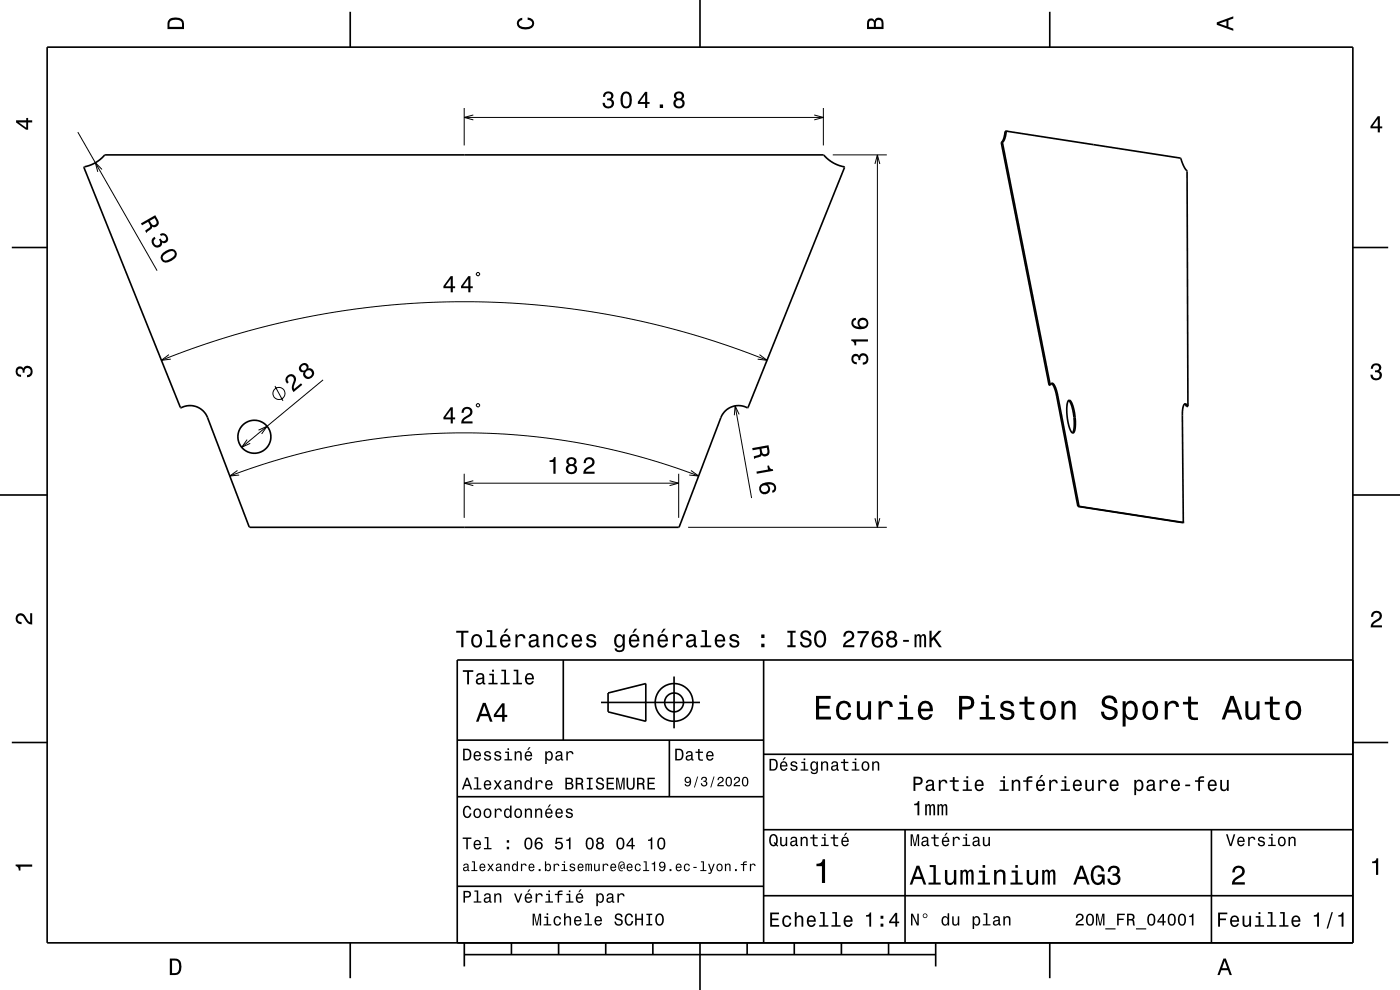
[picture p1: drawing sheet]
<svg xmlns="http://www.w3.org/2000/svg" width="297mm" height="210mm" viewBox="0 0 297 210" stroke-linecap="round" stroke-linejoin="round" font-family="sans-serif">
<g fill="none" stroke="#000" stroke-width=".21">
<path d="M16.5 28l16.8 29.4M21.6 35.9l-1.4-1.4 .5 2M98.5 22.9v8M98.5 24.9h76.2M100.4 24.4l-1.9 .5 1.9 .5M172.7 24.4l2 .5-2 .5M174.7 22.9v8M176.7 32.9h11.4M185.6 34.8l.5-1.9 .5 1.9M186.1 32.9v79M212.7 30.3l-.3 .1M212.7 30.2h-.3"/>
<path d="M213.5 27.9h-.3M101.3 57.8l.5 .2-.3 .5-.5-.2zM34.2 76.4l7.9-2.9 7.6-2.5 7.8-2 7.5-1.7 7.7-1.4 8.1-1 8.8-.7 8-.2 9 .2 7.4 .5 8 .9 8.9 1.5 7.8 1.7 8 2.1 8.5 2.7 7.5 2.8M35.8 75.2l-1.6 1.2 2-.2M161.1 75.2l1.6 1.2-2-.2M50.4 99.8l-1.6 1.2 1.9-.2M52.4 93.2l-1.1 1.7 1.8-.9M54.8 91.2l1.9-.8-1.2 1.6M58.3 81.9l1.7 3.1M68.5 80.6l-17.2 14.3M101 85.9l.5-.3 .3 .5-.5 .2zM146.6 99.8l1.6 1.2-2-.2"/>
<path d="M156 86.1l3.4 19.6M156.8 87.9l-.8-1.8-.2 2M222.8 81.6h-.3M224.4 84h-.2M252 86.2h-.3M48.8 101l5.5-2 6-1.9 5.6-1.4 6.1-1.3 7.1-1.2 6.5-.8 5.7-.4 6.3-.2 6.2 .1 7.3 .5 6.2 .7 5.9 .9 6.4 1.3 5.8 1.5 6.2 1.8 6.6 2.4M98.5 100.5v9.4M98.5 102.5h45.5M100.4 102l-1.9 .5 1.9 .5M142 102l2 .5-2 .5M144 100.5v9.4M146 111.9h42.1"/>
<path d="M185.6 109.9l.5 2 .5-2M228.9 107.3l-.2 .1M228.9 107.4h-.2M251 110.8h-.2"/>
<circle cx="59.2" cy="83.5" r="1.28"/>
</g>
<g fill="none" stroke="#000" stroke-width=".35">
<path d="M10 10h277v190h-277zM74.3 2.5v7.5M148.5 0v10M222.7 2.5v7.5M17.9 35.4a7.9 7.9 0 0 0 4.4-2.5h152.4a7.9 7.9 0 0 0 4.4 2.5v.1l-20.4 50.9-.2 .1a4 4 0 0 0-5.6 2.1l-8.9 23.3h-91l-9-23.3a4 4 0 0 0-5.6-2.1l-.1-.1-20.5-50.9zM213.5 27.9l-.3 1.5-.5 .9 10.1 51.4M213.5 27.8h-.3l-.2 1.5-.6 1.1 10.1 51.2 .3 .1M213.5 27.8l37 5.7 .6 1.7 .7 1.2 .2 49.8M213.5 27.8v.1M2.5 52.5h7.5M287 52.5h7.5M222.8 81.7a.45 .45 0 0 1 .5-.4 .45 .45 0 0 1 .4 .5l.7 2.2 4.5 23.4 22.1 3.4"/>
<path d="M223.1 81.3a4.1 4.1 0 0 1 1.1 2.7l4.5 23.4 22.1 3.4M226.6 85l.2-.1a3.6 3.6 0 0 1 1.2 2.9l.1 .7a4.6 4.6 0 0 1-.4 3.3h-.1a2.53 2.53 0 0 1-1-2.1l-.2-1.2a6.5 6.5 0 0 1 .2-3.5zM226.7 84.9a8.5 8.5 0 0 1 1.2 5.3l-.1 1.1-.3 .5M251.3 85.7l.4 .5M251.7 86.2h.1M252 86.2l-.1-.1a.45 .45 0 0 0-.5-.4 .45 .45 0 0 0-.4 .5l-.2 1.6 .2 23M252 86.2h.1M252 86.2h-.2M0 105h10M250.8 110.8v.1M251 110.8l-.2 .1M287 105h10"/>
<path d="M119.5 140v17M162 140v60M287 140h-190v60M2.5 157.5h7.5M97 157h65M127.5 149h21M129 147l8-2v8l-8-2zM142 157v12M143 143.5v11M287 157.5h7.5M97 169h65M162 176h125"/>
<path d="M162 160h125M192 176v24M257 176v24M97 188h65M162 190h125M74.3 200v7.5M98.5 202.5h100M98.5 200v5M108.5 200v2.5M118.5 200v2.5M128.5 200v2.5M138.5 200v2.5"/>
<path d="M148.5 200v10M158.5 200v2.5M168.5 200v2.5M178.5 200v2.5M188.5 200v2.5M198.5 200v5M222.7 200v7.5"/>
<circle cx="54" cy="92.6" r="3.5"/>
<circle cx="143" cy="149" r="2"/>
<circle cx="143" cy="149" r="4"/>
</g>
<g fill="#000">
<path d="M36 4a2.18 2.18 0 0 0-.5 2.2h3.5v-1.2a1.43 1.43 0 0 0-1.7-1.3zM36.3 4.4a2.15 2.15 0 0 1 2.2 .3l.1 1h-2.6v-1z" fill-rule="evenodd"/>
<path d="M109.9 4.2l.9-.4v.4a.7 .7 0 0 0-.7 .5 .7 .7 0 0 0 .3 .8 1.7 1.7 0 0 0 2.5-.5 .9 .9 0 0 0-1-.8v-.5a1.24 1.24 0 0 1 1.4 1.1 1.24 1.24 0 0 1-1 1.4 2.22 2.22 0 0 1-2.5-.7l-.2-.5z" fill-rule="evenodd"/>
<path d="M184.2 4.2l-.3 .7v1.3h3.5v-1.3a.98 .98 0 0 0-.7-1.1 .98 .98 0 0 0-1.2 .6 .84 .84 0 0 0-1.3-.2zM184.5 4.5a.54 .54 0 0 1 .6-.1 .54 .54 0 0 1 .3 .6v.7h-1zM185.9 4.4a.62 .62 0 0 1 .8-.1 .62 .62 0 0 1 .3 .6v.8h-1.2z" fill-rule="evenodd"/>
<path d="M258.1 4.7v.6l3.5 1.2v-.4l-1-.4v-1.4l1-.4v-.4zM258.6 5l1.6-.5v1z" fill-rule="evenodd"/>
<path d="M3.4 25.5v.5l2.1 1.5h.5v-1.5h.8v-.5h-.8v-.5h-.4v.5zM4 26h1.6v1.1z" fill-rule="evenodd"/>
<path d="M128.2 19.7l-.3 .8h.5a.62 .62 0 0 1 .3-.7 .62 .62 0 0 1 .8 .3 .62 .62 0 0 1-.2 .8h-.5v.4a.72 .72 0 0 1 .9 .4 .72 .72 0 0 1-.4 1 .72 .72 0 0 1-.9-.6l-.1-.3h-.5a1.18 1.18 0 0 0 1.5 1.2 1.18 1.18 0 0 0 .6-1.8l-.2-.2a.9 .9 0 0 0 .4-1.1 .9 .9 0 0 0-1.1-.5zM131.9 19.9a2.68 2.68 0 0 0 .4 3 1.14 1.14 0 0 0 1.7-.9 2.31 2.31 0 0 0-.6-2.5l-.6-.1-.5 .1zM132.5 19.9h.7a2.38 2.38 0 0 1 0 2.6h-.7a2.36 2.36 0 0 1 0-2.6zM136.8 19.5l-1.5 2.1v.4h1.6v.9h.4v-.9h.5v-.4h-.5v-2.1zM136.9 20.1v1.5h-1.2zM140 22.2v.7h.7v-.7zM143.3 19.6a.84 .84 0 0 0 .1 1.4 1.11 1.11 0 0 0-.4 1.6 1.11 1.11 0 0 0 1.6 .3 1.03 1.03 0 0 0 .7-.9 1.03 1.03 0 0 0-.6-1 .89 .89 0 0 0 .4-1.1 .89 .89 0 0 0-1.1-.5zM143.3 21.9a.71 .71 0 0 1 1.4 0 .71 .71 0 0 1-1.4 0zM143.4 20.4a.6 .6 0 0 1 1.2 0 .6 .6 0 0 1-1.2 0z" fill-rule="evenodd"/>
<path d="M292.3 24.7l-1.6 2.1v.4h1.6v.9h.4v-.9h.5v-.4h-.5v-2.1zM292.3 25.2v1.6h-1.1z" fill-rule="evenodd"/>
<path d="M29.9 47.4l.2 .4 1.3-.7a.85 .85 0 0 1 .1 1.3l-.7 .6 .3 .4 1.1-1 .1-.3a.97 .97 0 0 0 1.1-.2 .97 .97 0 0 0 .1-1.2l-.6-1.1zM31.8 46.8l1-.5a1.08 1.08 0 0 1 .3 1.2 .6 .6 0 0 1-.6 .3 .6 .6 0 0 1-.5-.5z" fill-rule="evenodd"/>
<path d="M32.4 50.5a1.21 1.21 0 0 0 .2 1.7 1.21 1.21 0 0 0 1.7-.2l.1-.5a.9 .9 0 0 0 1.1-.3 .9 .9 0 0 0 0-1.2 1.05 1.05 0 0 0-1.6-.3l.2 .3a.62 .62 0 0 1 .9 0 .62 .62 0 0 1 .1 .8 .62 .62 0 0 1-.8 .2l-.2-.4-.4 .2a.72 .72 0 0 1 .1 1 .72 .72 0 0 1-1 .1 .72 .72 0 0 1-.1-1.1l.3-.2-.2-.4zM34.5 53.7a1.14 1.14 0 0 0-.3 1.5 1.14 1.14 0 0 0 1.5 .4 2.3 2.3 0 0 0 1.8-1.7 1.14 1.14 0 0 0-1.6-1zM34.9 54a2.16 2.16 0 0 1 1.9-.7l.3 .6a2.37 2.37 0 0 1-2.3 1.3l-.3-.6z" fill-rule="evenodd"/>
<path d="M95.6 58.6l-1.5 2.1v.4h1.5v.9h.5v-.9h.5v-.4h-.5v-2.1zM95.6 59.2v1.5h-1.1zM99.3 58.6l-1.5 2.1v.4h1.5v.9h.5v-.9h.5v-.4h-.5v-2.1zM99.3 59.2v1.5h-1.1z" fill-rule="evenodd"/>
<path d="M180.9 75.3a1.17 1.17 0 0 0-.2 1.3 1.17 1.17 0 0 0 1.1 .7v-.5a.62 .62 0 0 1-.8-.3 .62 .62 0 0 1 .3-.8 .62 .62 0 0 1 .8 .2v.5h.4a.72 .72 0 0 1 .5-.9 .72 .72 0 0 1 .9 .4 .72 .72 0 0 1-.5 .9l-.4 .1v.5a1.18 1.18 0 0 0 1.2-1.6 1.18 1.18 0 0 0-1.8-.6l-.1 .3a.86 .86 0 0 0-1.4-.2zM180.6 72v.3a.77 .77 0 0 1 .7 1h.3v-.9h2.5v-.4zM180.9 67.7a1.33 1.33 0 0 0-.1 1.5 1.33 1.33 0 0 0 1.3 .6 1.63 1.63 0 0 0 2.1-1.2 1.15 1.15 0 0 0-1.5-1.2 1.15 1.15 0 0 0-.4 1.9 1.02 1.02 0 0 1-1.3-.8 .59 .59 0 0 1 .6-.6v-.5zM182.3 68.6a.75 .75 0 0 1 1.5 0 .75 .75 0 0 1-1.5 0z" fill-rule="evenodd"/>
<path d="M291.1 77.4a1.08 1.08 0 0 1 1.4-.2 1.08 1.08 0 0 1 .4 1.2l-.3 .3a1.06 1.06 0 0 1 .5 1.3 1.06 1.06 0 0 1-1.2 .7 1.1 1.1 0 0 1-1.2-1.2h.5a.71 .71 0 0 0 1 .8 .71 .71 0 0 0 .1-1.3h-.6v-.4a.61 .61 0 0 0 .8-.3 .61 .61 0 0 0-.2-.8 .61 .61 0 0 0-.9 .2l-.1 .5h-.5z" fill-rule="evenodd"/>
<path d="M3.6 78a.86 .86 0 0 1 1.4 .2 1.06 1.06 0 0 1 1.2-.6 1.06 1.06 0 0 1 .7 1.2 1.1 1.1 0 0 1-1.2 1.2v-.4a.71 .71 0 0 0 .8-1 .71 .71 0 0 0-1.3-.1v.6h-.4a.61 .61 0 0 0-.3-.8 .61 .61 0 0 0-.8 .2 .61 .61 0 0 0 .2 .8l.6 .2v.4a1.15 1.15 0 0 1-1.2-.6 1.15 1.15 0 0 1 .3-1.3z" fill-rule="evenodd"/>
<path d="M61 79.7a1.12 1.12 0 0 0-.1 1.7l.4-.3a.7 .7 0 0 1-.2-1 .7 .7 0 0 1 1-.1 .7 .7 0 0 1 .2 .9 1.8 1.8 0 0 0 0 2.3l1.8-1.6-.2-.3-1.5 1.2a2.2 2.2 0 0 1 .4-1.8 1.08 1.08 0 0 0-.5-1.2 1.08 1.08 0 0 0-1.3 .2zM63.9 77.3a.89 .89 0 0 0-.5 1.1 .89 .89 0 0 0 1 .6 1.11 1.11 0 0 0 .7 1.4 1.11 1.11 0 0 0 1.4-.7 1.03 1.03 0 0 0 0-1.2 1.03 1.03 0 0 0-1.1-.3 .89 .89 0 0 0-.4-1.1 .89 .89 0 0 0-1.1 .2zM64.8 79.3a.71 .71 0 0 1 1.4 0 .71 .71 0 0 1-1.4 0zM63.9 78a.6 .6 0 0 1 1.2 0 .6 .6 0 0 1-1.2 0z" fill-rule="evenodd"/>
<path d="M95.6 86.4l-1.5 2.1v.5h1.5v.8h.5v-.8h.5v-.5h-.5v-2.1zM95.6 87v1.5h-1.1zM98.2 86.6l-.2 .4-.1 .6h.5a.71 .71 0 0 1 .5-.9 .71 .71 0 0 1 .8 .5 .71 .71 0 0 1-.5 .9 1.8 1.8 0 0 0-1.4 1.7h2.4v-.4h-1.9a2.2 2.2 0 0 1 1.5-1.2 1.13 1.13 0 0 0 .1-1.7 1.13 1.13 0 0 0-1.7 .1z" fill-rule="evenodd"/>
<path d="M159.6 95.1l.1 .4 1.4-.2a1.08 1.08 0 0 1 0 1.2l-1.2 .3 .1 .6 1.4-.6 .2-.3a.97 .97 0 0 0 1.2 .2 .97 .97 0 0 0 .4-1.1l-.2-1.2zM161.5 95.2l1.2-.2a1.09 1.09 0 0 1-.1 1.2 .6 .6 0 0 1-.6 .1 .6 .6 0 0 1-.4-.6z" fill-rule="evenodd"/>
<path d="M116.6 97.6v.4h.8v2.5h.5v-3.5h-.4a.77 .77 0 0 1-.9 .6zM120.4 97.2a.83 .83 0 0 0 .2 1.4 1.11 1.11 0 0 0-.4 1.5 1.11 1.11 0 0 0 1.5 .4 1.03 1.03 0 0 0 .7-.9 1.03 1.03 0 0 0-.5-1 .88 .88 0 0 0 .4-1.1 .88 .88 0 0 0-1.1-.5zM120.5 99.5a.71 .71 0 0 1 1.4 0 .71 .71 0 0 1-1.4 0zM120.6 97.9a.6 .6 0 0 1 1.2 0 .6 .6 0 0 1-1.2 0zM124.1 97.3l-.3 .9h.5a.7 .7 0 0 1 .5-.8 .7 .7 0 0 1 .8 .5 .7 .7 0 0 1-.5 .9 1.8 1.8 0 0 0-1.4 1.7h2.4v-.4h-1.9a2.23 2.23 0 0 1 1.5-1.2 1.13 1.13 0 0 0 .1-1.7 1.13 1.13 0 0 0-1.7 .1z" fill-rule="evenodd"/>
<path d="M160.5 100l.1 .5 3.4-.6v-.4a.77 .77 0 0 1-.9-.8l-.3 .1 .1 .8zM161.3 102.9a1.17 1.17 0 0 0 0 1.7 1.17 1.17 0 0 0 1.7-.1 1.17 1.17 0 0 0-.2-1.7 1.03 1.03 0 0 1 1.4 .6 .58 .58 0 0 1-.4 .7l.1 .5a1.18 1.18 0 0 0 .7-1.4 1.18 1.18 0 0 0-1.3-.9 2.93 2.93 0 0 0-2 .6zM161.4 103.6a.75 .75 0 0 1 1.5 0 .75 .75 0 0 1-1.5 0z" fill-rule="evenodd"/>
<path d="M3.6 130.4a1.22 1.22 0 0 1 2 .7l.4 .6 .4 .3v-1.9h.4v2.4a1.8 1.8 0 0 1-1.7-1.4 .71 .71 0 0 0-.9-.5 .71 .71 0 0 0-.5 .8 .71 .71 0 0 0 .9 .5v.5a1.18 1.18 0 0 1-1.2-.7 1.18 1.18 0 0 1 .2-1.3z" fill-rule="evenodd"/>
<path d="M96.8 133.8v.4h1v3.1h.5v-3.1h1.1v-.4zM100.3 134.9a1.53 1.53 0 0 0 .8 2.5 1.51 1.51 0 0 0 1.2-1.2 1.51 1.51 0 0 0-.7-1.6h-1zM100.6 135.2a.67 .67 0 0 1 .7-.3 .67 .67 0 0 1 .5 .6 1.11 1.11 0 0 1-.7 1.5 1.17 1.17 0 0 1-.5-1.8zM103.3 133.7v.3h.7v2.9h-.9v.4h2.2v-.4h-.9v-3.2zM107.3 133.4l-.5 .8h.3l.7-.8zM106.4 134.9a1.54 1.54 0 0 0 .8 2.5 1.06 1.06 0 0 0 1.1-.9h-.5l-.2 .4-.4 .1a.75 .75 0 0 1-.7-.9h1.8a1.16 1.16 0 0 0-.5-1.4 1.16 1.16 0 0 0-1.4 .2zM106.7 135.1a.66 .66 0 0 1 .8-.1 .66 .66 0 0 1 .4 .7h-1.4zM109.4 134.6v2.7h.4v-1.6a.67 .67 0 0 1 .4-.7 .67 .67 0 0 1 .8 .2v.2h.5a.89 .89 0 0 0-.7-.9 .89 .89 0 0 0-1 .5v-.4zM112.5 134.7l-.3 .7h.4a.55 .55 0 0 1 .7-.6 .55 .55 0 0 1 .4 .8l-.2 .1a1 1 0 0 0-1.1 .2 1 1 0 0 0-.2 1 .94 .94 0 0 0 1.6 0l.1 .3 .6 .1v-.3l-.3-.1v-1.6a1.02 1.02 0 0 0-1.7-.6zM112.7 136.2l1.1-.3a.77 .77 0 0 1-.2 .9 .77 .77 0 0 1-.9 .1l-.1-.4zM115.3 134.6v2.7h.4v-1.6a.64 .64 0 0 1 .4-.7 .64 .64 0 0 1 .8 .3v2h.5v-1.8a.89 .89 0 0 0-.7-1 .89 .89 0 0 0-1 .5v-.4zM118.5 134.9a1.52 1.52 0 0 0 .9 2.5 1.05 1.05 0 0 0 1.1-1.1h-.5a.67 .67 0 0 1-.6 .7 .67 .67 0 0 1-.7-.6 1.12 1.12 0 0 1 .7-1.5 .6 .6 0 0 1 .6 .6h.5a1.09 1.09 0 0 0-.8-1 1.09 1.09 0 0 0-1.2 .4zM121.6 134.9a1.54 1.54 0 0 0 .8 2.5 1.06 1.06 0 0 0 1-.9h-.4l-.2 .4-.4 .1a.75 .75 0 0 1-.7-.9h1.8a1.16 1.16 0 0 0-.5-1.4 1.16 1.16 0 0 0-1.4 .2zM121.9 135.1a.66 .66 0 0 1 .8-.1 .66 .66 0 0 1 .3 .7h-1.3zM124.7 134.7a.75 .75 0 0 0-.3 .9 .75 .75 0 0 0 .7 .4l.9 .4a.63 .63 0 0 1-.6 .6 .63 .63 0 0 1-.6-.5h-.5a1.07 1.07 0 0 0 1.2 .9 1.07 1.07 0 0 0 .9-1.2l-.4-.4-1.1-.3a.54 .54 0 0 1 .5-.7 .54 .54 0 0 1 .6 .5h.4a1.03 1.03 0 0 0-.7-.9 1.03 1.03 0 0 0-1 .3zM130.6 134.9a1.57 1.57 0 0 0 .7 2.5l.5-.1 .3-.4a.73 .73 0 0 1-.3 1 .73 .73 0 0 1-1-.4h-.4a1.1 1.1 0 0 0 1.2 .9 1.1 1.1 0 0 0 .9-1.2v-2.6h-.4v.4l-.3-.4a.89 .89 0 0 0-1.2 .3zM130.9 135.2a.63 .63 0 0 1 .7-.3 .63 .63 0 0 1 .5 .6 1.1 1.1 0 0 1-.7 1.5 1.19 1.19 0 0 1-.5-1.8zM134.7 133.4l-.5 .8h.3l.7-.8zM133.7 134.9a1.54 1.54 0 0 0 .8 2.5 1.06 1.06 0 0 0 1.1-.9h-.5l-.2 .4-.3 .1a.76 .76 0 0 1-.7-.9h1.7a1.17 1.17 0 0 0-.5-1.4 1.17 1.17 0 0 0-1.4 .2zM134.1 135.1a.66 .66 0 0 1 .7-.1 .66 .66 0 0 1 .4 .7h-1.3zM136.5 134.6v2.7h.5v-1.6a.63 .63 0 0 1 .3-.7 .63 .63 0 0 1 .8 .3l.1 2h.4v-1.8a.89 .89 0 0 0-.6-1 .89 .89 0 0 0-1.1 .5v-.4zM140.7 133.4l-.5 .8h.3l.7-.8zM139.8 134.9a1.54 1.54 0 0 0 .8 2.5 1.06 1.06 0 0 0 1.1-.9h-.5l-.2 .4-.4 .1a.75 .75 0 0 1-.7-.9h1.8a1.17 1.17 0 0 0-.5-1.4 1.17 1.17 0 0 0-1.4 .2zM140.1 135.1a.66 .66 0 0 1 .8-.1 .66 .66 0 0 1 .3 .7h-1.3zM142.7 134.6v2.7h.5v-1.6a.66 .66 0 0 1 .3-.7 .66 .66 0 0 1 .9 .2v.2h.5a.89 .89 0 0 0-.7-.9 .89 .89 0 0 0-1 .5v-.4zM145.9 134.7l-.3 .7h.4a.55 .55 0 0 1 .7-.6 .55 .55 0 0 1 .4 .8l-.2 .1a1 1 0 0 0-1.1 .2 1 1 0 0 0-.2 1 .93 .93 0 0 0 1.6 0l.1 .3 .6 .1v-.3l-.3-.1v-1.6a1.02 1.02 0 0 0-.7-.8 1.02 1.02 0 0 0-1 .2zM146.1 136.2l1.1-.3a.77 .77 0 0 1-.2 .9 .77 .77 0 0 1-.9 .1l-.1-.4zM148.8 133.7v.3h.7v2.9h-.9v.4h2.3v-.4h-.9v-3.2zM151.9 134.9a1.54 1.54 0 0 0 .8 2.5 1.06 1.06 0 0 0 1.1-.9h-.4l-.3 .4-.3 .1a.75 .75 0 0 1-.7-.9h1.7a1.16 1.16 0 0 0-.4-1.4 1.16 1.16 0 0 0-1.5 .2zM152.3 135.1a.66 .66 0 0 1 .8-.1 .66 .66 0 0 1 .3 .7h-1.3zM155 134.7a.75 .75 0 0 0-.2 .9 .75 .75 0 0 0 .7 .4l.9 .4a.63 .63 0 0 1-.6 .6 .63 .63 0 0 1-.7-.5h-.4a1.07 1.07 0 0 0 1.2 .9 1.07 1.07 0 0 0 .9-1.2l-.4-.4-1.1-.3a.54 .54 0 0 1 .4-.7 .54 .54 0 0 1 .6 .5h.5a1.03 1.03 0 0 0-.7-.9 1.03 1.03 0 0 0-1.1 .3zM161.5 136.5v.8h.7v-.8zM161.5 134.6v.7h.7v-.7zM167 133.8v.4h.7v2.7h-.7v.4h1.8v-.4h-.7v-2.7h.7v-.4zM170.1 134a.96 .96 0 0 0-.3 1.1 .96 .96 0 0 0 1 .6 .77 .77 0 0 1 .9 .9 .84 .84 0 0 1-1 .3 .84 .84 0 0 1-.5-.8h-.5a1.21 1.21 0 0 0 1.5 1.3 1.21 1.21 0 0 0 .7-1.8l-1.2-.4a.58 .58 0 0 1-.4-.8 .58 .58 0 0 1 .9-.2l.2 .1 .2 .5h.5a1.16 1.16 0 0 0-.7-1.1 1.16 1.16 0 0 0-1.3 .3zM173 134.2a2.54 2.54 0 0 0 .4 3.1 1.21 1.21 0 0 0 1.8-1 1.93 1.93 0 0 0-.9-2.6l-.9 .1zM173.7 134.2l.3-.1a1.7 1.7 0 0 1 .3 2.8l-.3 .1a1.13 1.13 0 0 1-.8-1.5v-.6zM179.2 134.1l-.3 .9h.5a.7 .7 0 0 1 .5-.8 .7 .7 0 0 1 .8 .5 .7 .7 0 0 1-.5 .9 1.81 1.81 0 0 0-1.4 1.7h2.4v-.4h-1.9a2.23 2.23 0 0 1 1.5-1.2 1.13 1.13 0 0 0 .1-1.7 1.13 1.13 0 0 0-1.7 .1zM181.9 133.9v.4h1.9a5.2 5.2 0 0 0-1.4 3h.5a5.3 5.3 0 0 1 1.4-3v-.4zM185.5 134.1a2.4 2.4 0 0 0 .1 3.2 1.16 1.16 0 0 0 1.6-.3 1.16 1.16 0 0 0-.2-1.6 1.16 1.16 0 0 0-1.6 0 1.03 1.03 0 0 1 .8-1.2 .58 .58 0 0 1 .7 .5h.4a1.12 1.12 0 0 0-.7-.9 1.12 1.12 0 0 0-1.1 .3zM185.4 136.2a.75 .75 0 0 1 1.5 0 .75 .75 0 0 1-1.5 0zM188.4 134a.83 .83 0 0 0 .1 1.4 1.11 1.11 0 0 0-.4 1.6 1.11 1.11 0 0 0 1.6 .3 1.03 1.03 0 0 0 .7-.9 1.03 1.03 0 0 0-.6-1 .89 .89 0 0 0 .4-1.1 .89 .89 0 0 0-1-.5zM188.4 136.3a.75 .75 0 0 1 1.5 0 .75 .75 0 0 1-1.5 0zM188.6 134.7a.59 .59 0 0 1 1.1 0 .59 .59 0 0 1-1.1 0zM191.6 135.7v.4h1.2v-.4zM194 134.6v2.7h.4v-2.1l.2-.3h.3l.1 .3v2.1h.4l.1-2.1 .3-.3 .2 .1 .1 .4v1.9h.4v-1.9a.69 .69 0 0 0-.6-.9l-.5 .4-.2-.3-.3-.1-.5 .4v-.3zM197.2 133.8v3.5h.4v-1.3l.5-.4 1.1 1.7h.6l-1.4-2 1.4-1.5h-.7l-1.5 1.6v-1.6z" fill-rule="evenodd"/>
<path d="M291.2 129.9a1.18 1.18 0 0 1 1.9 .3 1.18 1.18 0 0 1-1 1.7l-.5 .3-.3 .5h1.9v.4h-2.4a1.8 1.8 0 0 1 1.4-1.8 .71 .71 0 0 0 .5-.8 .71 .71 0 0 0-.9-.5 .71 .71 0 0 0-.5 .8h-.4z" fill-rule="evenodd"/>
<path d="M98.2 158.8v2.5h.9a1.37 1.37 0 0 0 .7-2.2 1.56 1.56 0 0 0-1.6-.3zM98.6 159.1a.98 .98 0 0 1 1.1 .7 .98 .98 0 0 1-.6 1.2h-.5zM100.7 159.6a1.04 1.04 0 0 0-.2 1.2 1.04 1.04 0 0 0 1 .5l.5-.5h-.3l-.4 .3a.54 .54 0 0 1-.5-.7h1.3a.83 .83 0 0 0-.4-.9 .83 .83 0 0 0-1 .1zM100.9 159.7l.2-.1a.47 .47 0 0 1 .5 .1 .47 .47 0 0 1 .1 .5h-.9zM102.9 159.5l-.2 .1a.69 .69 0 0 0 .9 .9l.2 .1a.43 .43 0 0 1-.4 .5 .43 .43 0 0 1-.4-.4h-.3a.74 .74 0 0 0 .9 .7 .74 .74 0 0 0 .5-1l-1-.4a.38 .38 0 0 1 .3-.5 .38 .38 0 0 1 .4 .4h.3a.78 .78 0 0 0-1.2-.4zM105.1 159.5l-.2 .1a.69 .69 0 0 0 .9 .9l.2 .1a.43 .43 0 0 1-.4 .5 .43 .43 0 0 1-.5-.4h-.3a.74 .74 0 0 0 .9 .7 .74 .74 0 0 0 .5-1l-.9-.4a.38 .38 0 0 1 .3-.5 .38 .38 0 0 1 .4 .4h.3a.77 .77 0 0 0-1.2-.4zM107.2 159.4v.3h.5v1.3h-.7v.3h1.6v-.3h-.6v-1.6zM107.7 158.7v.4h.3v-.4zM109.2 159.4v1.9h.3v-1.1a.45 .45 0 0 1 .4-.6 .45 .45 0 0 1 .5 .5v1.2h.3v-1.3a.63 .63 0 0 0-.5-.7 .63 .63 0 0 0-.7 .4v-.3zM112.2 158.5l-.4 .6h.3l.5-.6zM111.5 159.6a1.04 1.04 0 0 0-.2 1.2 1.04 1.04 0 0 0 1.1 .5l.5-.5h-.3l-.5 .3a.54 .54 0 0 1-.5-.7h1.3a.83 .83 0 0 0-.4-.9 .83 .83 0 0 0-1 .1zM111.8 159.7l.1-.1a.48 .48 0 0 1 .5 .1 .48 .48 0 0 1 .2 .5h-1zM115.7 159.4v2.7h.3v-1.1a.66 .66 0 0 0 .7 .4 .66 .66 0 0 0 .5-.6 .91 .91 0 0 0 0-1.1 .91 .91 0 0 0-1-.3l-.2 .3v-.3zM116.1 159.8a.45 .45 0 0 1 .5-.2 .45 .45 0 0 1 .3 .4 .65 .65 0 0 1 .1 .8 .65 .65 0 0 1-.7 .2 .98 .98 0 0 1-.2-1.2zM118.1 159.5l-.2 .4h.3a.39 .39 0 0 1 .4-.3 .39 .39 0 0 1 .3 .5h-.1a.65 .65 0 0 0-1 .4 .65 .65 0 0 0 .6 .9l.6-.3 .1 .2h.4v-.2l-.2-.1v-1.1a.72 .72 0 0 0-.5-.6 .72 .72 0 0 0-.7 .2zM118.2 160.6l.8-.3a.55 .55 0 0 1-.2 .7 .55 .55 0 0 1-.6 0zM120.1 159.4v1.9h.4v-1.1a.47 .47 0 0 1 .2-.6 .47 .47 0 0 1 .6 .2v.2h.4a.64 .64 0 0 0-.5-.7 .64 .64 0 0 0-.8 .4v-.3z" fill-rule="evenodd"/>
<path d="M98.2 142.2v.3h.9v2.7h.4v-2.7h.9v-.3zM101.3 143l-.3 .5h.4a.47 .47 0 0 1 .5-.4 .47 .47 0 0 1 .4 .6l-.2 .1a.84 .84 0 0 0-1 .2 .84 .84 0 0 0 0 1.1 .9 .9 0 0 0 1.3-.2l.1 .2 .5 .1v-.3l-.3-.1v-1.3a.87 .87 0 0 0-.6-.7 .87 .87 0 0 0-.8 .2zM101.4 144.3l.9-.3a.66 .66 0 0 1-.1 .7 .66 .66 0 0 1-.8 .1zM103.8 142.9v.3h.6v1.6h-.8v.4h2v-.4h-.8v-1.9zM104.4 142.1v.4h.4v-.4zM106.4 142.1v.3h.6v2.4h-.8v.4h1.9v-.4h-.7v-2.7zM109 142.1v.3h.6v2.4h-.8v.4h1.9v-.4h-.7v-2.7zM111.6 143.1a1.32 1.32 0 0 0 .7 2.1 .9 .9 0 0 0 .9-.7h-.3l-.2 .3-.4 .1a.65 .65 0 0 1-.6-.8h1.6a1 1 0 0 0-.4-1.2 1 1 0 0 0-1.3 .2zM111.9 143.3a.57 .57 0 0 1 .7-.1 .57 .57 0 0 1 .3 .6h-1.2z" fill-rule="evenodd"/>
<path d="M102.4 149.1l-1.4 4h.5l.4-1.2h1.6l.4 1.2h.6l-1.5-4zM102.7 149.7l.7 1.7h-1.3zM106.5 149.2l-1.7 2.4v.5h1.7v1h.5v-1h.6v-.5h-.6v-2.4zM106.5 149.9v1.7h-1.3z" fill-rule="evenodd"/>
<path d="M143.2 158.8v2.5h.9a1.37 1.37 0 0 0 .7-2.2 1.56 1.56 0 0 0-1.6-.3zM143.6 159.1a.98 .98 0 0 1 1.1 .7 .98 .98 0 0 1-.6 1.2h-.5zM145.7 159.5l-.2 .4h.3a.39 .39 0 0 1 .5-.3 .39 .39 0 0 1 .3 .5h-.2a.65 .65 0 0 0-.9 .4 .65 .65 0 0 0 .5 .9l.7-.3v.2h.4v-.2l-.1-.1-.1-1.1a.73 .73 0 0 0-.4-.6 .73 .73 0 0 0-.8 .2zM145.8 160.6l.8-.3a.55 .55 0 0 1-.1 .7 .55 .55 0 0 1-.7 0zM148.1 158.9v.5h-.5v.3h.5v1.3a.75 .75 0 0 0 1 .4v-.3a.48 .48 0 0 1-.7-.3v-1.1h.7v-.3h-.7v-.5zM150 159.6a1.04 1.04 0 0 0-.2 1.2 1.04 1.04 0 0 0 1.1 .5l.5-.5h-.4l-.4 .3a.54 .54 0 0 1-.5-.7h1.3a.83 .83 0 0 0-.4-.9 .83 .83 0 0 0-1 .1zM150.3 159.7l.1-.1a.48 .48 0 0 1 .5 .1 .48 .48 0 0 1 .2 .5h-1z" fill-rule="evenodd"/>
<path d="M173.1 147.6v5h3.2v-.6h-2.5v-1.7h2.2v-.6h-2.2v-1.5h2.4v-.6zM177.8 149.2a2.59 2.59 0 0 0 .5 3.4 1.58 1.58 0 0 0 2.3-1.4h-.6a.95 .95 0 0 1-.9 1 .95 .95 0 0 1-1-.9 1.59 1.59 0 0 1 .9-2.1 .85 .85 0 0 1 .9 .8h.7a1.56 1.56 0 0 0-1.1-1.3 1.56 1.56 0 0 0-1.7 .5zM181.8 148.8v2.5a1.27 1.27 0 0 0 .9 1.4 1.27 1.27 0 0 0 1.5-.7v.6h.6v-3.8h-.6v2.2a.92 .92 0 0 1-.6 1.1 .92 .92 0 0 1-1.2-.4v-2.9zM186.4 148.8v3.8h.6v-2.2a.95 .95 0 0 1 .5-1.1 .95 .95 0 0 1 1.2 .3l.1 .4h.6a1.28 1.28 0 0 0-1-1.4 1.28 1.28 0 0 0-1.4 .8v-.6zM190.8 148.9v.5h1v2.7h-1.3v.5h3.2v-.5h-1.3v-3.2zM191.8 147.4v.8h.6v-.8zM195.1 149.2a2.62 2.62 0 0 0 .5 3.4 1.57 1.57 0 0 0 2.2-1.1h-.6l-.3 .5-.5 .2a1.08 1.08 0 0 1-1-1.3h2.5a1.66 1.66 0 0 0-.7-2 1.66 1.66 0 0 0-2.1 .3zM195.6 149.5a.94 .94 0 0 1 1.2-.2 .94 .94 0 0 1 .5 1h-1.9zM203.5 147.6v5h.6v-2.1h.8a1.47 1.47 0 0 0 1.8-1.2 1.47 1.47 0 0 0-1.5-1.7zM204.1 148.2a1.6 1.6 0 0 1 1.8 .5 .86 .86 0 0 1 0 .9 .86 .86 0 0 1-.9 .3h-.9zM208.1 148.9v.5h1v2.7h-1.3v.5h3.3v-.5h-1.3v-3.2zM209.1 147.4v.8h.7v-.8zM212.6 148.9a1.08 1.08 0 0 0-.3 1.2 1.08 1.08 0 0 0 1 .7l1.1 .4a.57 .57 0 0 1 .2 .6 .57 .57 0 0 1-.5 .4 .96 .96 0 0 1-1.4-.8h-.6a1.6 1.6 0 0 0 1.3 1.4 1.6 1.6 0 0 0 1.7-.8 1.13 1.13 0 0 0-1-1.6l-1.1-.3-.2-.4a.87 .87 0 0 1 .9-.5 .87 .87 0 0 1 .8 .6h.6a1.41 1.41 0 0 0-2.1-1.1zM217.4 147.8v1.1h-1.1v.5h1.1v2.6l.2 .4 .4 .3h1.4v-.5a.97 .97 0 0 1-1.4-.5v-2.3h1.4v-.5h-1.4v-1.1zM221.1 149.2a2.56 2.56 0 0 0 .5 3.4 1.72 1.72 0 0 0 1.8-.2 1.72 1.72 0 0 0 .6-1.7 1.7 1.7 0 0 0-.9-1.9 1.7 1.7 0 0 0-2 .4zM221.6 149.6a.96 .96 0 0 1 1-.4 .96 .96 0 0 1 .7 .8 1.59 1.59 0 0 1-1 2.2 1.19 1.19 0 0 1-1-1.5zM225.2 148.8v3.8h.6v-2.2a.97 .97 0 0 1 .5-1.1 .97 .97 0 0 1 1.1 .2l.1 .7v2.4h.7v-2.5a1.27 1.27 0 0 0-.9-1.4 1.27 1.27 0 0 0-1.5 .6v-.5zM234.1 147.9a1.38 1.38 0 0 0-.3 1.5 1.38 1.38 0 0 0 1.3 .9 1.25 1.25 0 0 1 1.4 .9 1.15 1.15 0 0 1-1.3 .9 1.15 1.15 0 0 1-1-1.1h-.7a1.8 1.8 0 0 0 1.7 1.8 1.8 1.8 0 0 0 1.9-1.6 1.46 1.46 0 0 0-1.5-1.4l-.6-.2a.83 .83 0 0 1-.5-1.1 .83 .83 0 0 1 1.2-.3l.5 .5 .1 .4h.7a1.67 1.67 0 0 0-1-1.6 1.67 1.67 0 0 0-1.9 .4zM238.2 148.8v5.3h.6v-2.1a1.32 1.32 0 0 0 1.4 .7 1.32 1.32 0 0 0 1.1-1.1 2.43 2.43 0 0 0-.8-2.8 1.21 1.21 0 0 0-1.7 .5v-.5zM239.1 149.6a.9 .9 0 0 1 .9-.4 .9 .9 0 0 1 .7 .8 1.61 1.61 0 0 1-.9 2.2 1.18 1.18 0 0 1-1-1.5zM242.8 149.2a2.56 2.56 0 0 0 .5 3.4 1.72 1.72 0 0 0 1.8-.2 1.72 1.72 0 0 0 .6-1.7 1.7 1.7 0 0 0-.9-1.9 1.7 1.7 0 0 0-2 .4zM243.3 149.6a.96 .96 0 0 1 1-.4 .96 .96 0 0 1 .7 .8 1.59 1.59 0 0 1-1 2.2 1.19 1.19 0 0 1-1-1.5zM247.1 148.8v3.8h.6v-2.2a.95 .95 0 0 1 .5-1.1 .95 .95 0 0 1 1.2 .3l.1 .4h.6a1.28 1.28 0 0 0-1-1.4 1.28 1.28 0 0 0-1.4 .8v-.6zM252 147.8v1.1h-1v.5h1l.1 2.6 .2 .4 .4 .3h1.4v-.5a.97 .97 0 0 1-1.4-.5v-2.3h1.4v-.5h-1.4v-1.1zM261 147.6l-1.8 5h.6l.6-1.4h2l.5 1.4h.7l-1.9-5zM261.4 148.3l.7 2.2h-1.5zM264.2 148.8v2.5a1.27 1.27 0 0 0 .9 1.4 1.27 1.27 0 0 0 1.5-.7v.6h.6v-3.8h-.6v2.2a.92 .92 0 0 1-.6 1.1 .92 .92 0 0 1-1.1-.4l-.1-2.9zM269.4 147.8v1.1h-1.1v.5h1.1v2.6l.2 .4 .4 .3 .7 .1 .8-.1v-.5a.97 .97 0 0 1-1.4-.5l-.1-2.3h1.5v-.5h-1.5v-1.1zM273.1 149.2a2.56 2.56 0 0 0 .6 3.4 1.72 1.72 0 0 0 1.8-.2 1.72 1.72 0 0 0 .6-1.7 1.7 1.7 0 0 0-.9-1.9 1.7 1.7 0 0 0-2.1 .4zM273.6 149.6a.96 .96 0 0 1 1-.4 .96 .96 0 0 1 .7 .8 1.59 1.59 0 0 1-.9 2.2 1.19 1.19 0 0 1-1.1-1.5z" fill-rule="evenodd"/>
<path d="M98.9 165l-.9 2.5h.3l.3-.8h1l.2 .8h.4l-.9-2.5zM99.1 165.3l.4 1.1h-.8zM100.6 164.9v.2h.5v2.1h-.6v.3h1.6v-.3h-.6v-2.3zM102.8 165.7a1.04 1.04 0 0 0-.1 1.2 1.04 1.04 0 0 0 1 .6l.5-.6h-.3l-.5 .4a.54 .54 0 0 1-.4-.7h1.2a.83 .83 0 0 0-.3-1 .83 .83 0 0 0-1.1 .1zM103.1 165.9l.1-.1a.47 .47 0 0 1 .5 .1 .47 .47 0 0 1 .2 .4h-.9zM104.7 165.5l.7 1-.7 1h.4l.5-.8 .5 .8h.4l-.7-1 .6-1h-.3l-.5 .7-.5-.7zM107.2 165.6l-.2 .5h.3a.39 .39 0 0 1 .5-.4 .39 .39 0 0 1 .3 .6h-.2a.65 .65 0 0 0-.9 .4 .65 .65 0 0 0 .5 .8l.7-.3v.2l.4 .1v-.3h-.1l-.1-1.1a.73 .73 0 0 0-.4-.6 .73 .73 0 0 0-.8 .1zM107.3 166.7l.8-.2a.55 .55 0 0 1-.1 .6 .55 .55 0 0 1-.7 .1zM109.2 165.5v2h.3v-1.1a.45 .45 0 0 1 .4-.7 .45 .45 0 0 1 .5 .6v1.2h.3v-1.3a.63 .63 0 0 0-.5-.7 .63 .63 0 0 0-.7 .3v-.3zM111.4 165.7a1.06 1.06 0 0 0-.2 1.2 1.06 1.06 0 0 0 1 .6l.3-.3v.3h.4v-2.6h-.4v.9a.64 .64 0 0 0-1.1-.1zM111.7 165.9a.44 .44 0 0 1 .5-.1 .44 .44 0 0 1 .3 .4 .65 .65 0 0 1 0 .7 .65 .65 0 0 1-.7 .3 .98 .98 0 0 1-.1-1.3zM113.6 165.5v2h.4v-1.1a.47 .47 0 0 1 .2-.6 .47 .47 0 0 1 .6 .2v.1h.4a.64 .64 0 0 0-.5-.6 .64 .64 0 0 0-.8 .4v-.4zM115.9 165.7a1.04 1.04 0 0 0-.2 1.2 1.04 1.04 0 0 0 1 .6l.5-.6h-.3l-.4 .4a.54 .54 0 0 1-.5-.7h1.2a.83 .83 0 0 0-.3-1 .83 .83 0 0 0-1 .1zM116.1 165.9l.2-.1a.47 .47 0 0 1 .4 .1 .47 .47 0 0 1 .2 .4h-.9zM119.9 165v2.5h1a.7 .7 0 0 0 .7-.6 .7 .7 0 0 0-.4-.8 .61 .61 0 0 0 .3-.7 .61 .61 0 0 0-.7-.4zM120.3 165.3h.5a.38 .38 0 0 1 .4 .4 .38 .38 0 0 1-.4 .3h-.5zM120.3 166.3h.5a.44 .44 0 0 1 .5 .4 .44 .44 0 0 1-.5 .5h-.5zM122.1 165v2.5h.4v-1.1l.7 .1 .2 1h.4l-.2-1.1-.2-.1a.69 .69 0 0 0 .3-.9 .69 .69 0 0 0-.7-.4zM122.5 165.3h.4a.43 .43 0 0 1 .5 .4 .43 .43 0 0 1-.5 .4h-.4zM124.5 165v.3h.4v1.9h-.4v.3h1.2v-.3h-.4v-1.9h.4v-.3zM126.7 165.1a.69 .69 0 0 0-.2 .8 .69 .69 0 0 0 .6 .4l.3 .1a.46 .46 0 0 1 .4 .7 .46 .46 0 0 1-.7 .1l-.4-.6h-.3a.86 .86 0 0 0 1 1 .86 .86 0 0 0 .6-1.3l-.6-.3a.51 .51 0 0 1-.6-.4 .5 .5 0 0 1 .5-.4 .5 .5 0 0 1 .5 .5h.3a.85 .85 0 0 0-.5-.8 .85 .85 0 0 0-.9 .2zM128.7 165v2.5h1.6v-.3h-1.3v-.9h1.1v-.3h-1.1v-.7h1.2v-.3zM130.7 165v2.5h.3v-2.3l.5 2.3h.3l.4-2.3v2.3h.3v-2.5h-.4l-.5 2.2-.4-2.2zM132.9 165v1.5a.87 .87 0 0 0 .9 1 .87 .87 0 0 0 .8-1v-1.5h-.3v1.5a.55 .55 0 0 1-.5 .7 .55 .55 0 0 1-.5-.7v-1.5zM135.1 165v2.5h.4v-1.1l.7 .1 .2 1h.4l-.2-1.1-.2-.1a.69 .69 0 0 0 .3-.9 .69 .69 0 0 0-.7-.4zM135.5 165.3h.4a.43 .43 0 0 1 .5 .4 .43 .43 0 0 1-.5 .4h-.4zM137.4 165v2.5h1.5v-.3h-1.2v-.9h1.1v-.3h-1.1v-.7h1.2v-.3z" fill-rule="evenodd"/>
<path d="M98.4 171.2a1.45 1.45 0 0 0 .7 2.3 .94 .94 0 0 0 .9-1h-.3a.59 .59 0 0 1-.8 .7 1.31 1.31 0 0 1 .2-2l.3 .1 .2 .4h.4a.85 .85 0 0 0-.6-.8 .85 .85 0 0 0-1 .3zM100.6 171.7a1.04 1.04 0 0 0-.1 1.3 1.04 1.04 0 0 0 1.1 .5 1.04 1.04 0 0 0 .5-1.3 1.04 1.04 0 0 0-1.2-.7zM100.9 171.9a.48 .48 0 0 1 .5-.1 .48 .48 0 0 1 .3 .4 .66 .66 0 0 1 0 .7 .66 .66 0 0 1-.7 .3 .98 .98 0 0 1-.1-1.3zM102.8 171.7a1.04 1.04 0 0 0-.2 1.3 1.04 1.04 0 0 0 1.2 .5 1.04 1.04 0 0 0 .5-1.3 1.04 1.04 0 0 0-1.2-.7zM103 171.9a.48 .48 0 0 1 .5-.1 .48 .48 0 0 1 .4 .4 .66 .66 0 0 1 0 .7 .66 .66 0 0 1-.7 .3 .97 .97 0 0 1-.2-1.3zM105 171.5v2h.3v-1.1a.47 .47 0 0 1 .2-.6 .47 .47 0 0 1 .6 .2l.1 .1h.3a.64 .64 0 0 0-.5-.6 .64 .64 0 0 0-.7 .4v-.4zM107.1 171.7a1.06 1.06 0 0 0-.2 1.2 1.06 1.06 0 0 0 .9 .6l.4-.3v.3h.3v-2.6h-.3v.9a.63 .63 0 0 0-1.1-.1zM107.4 171.9a.44 .44 0 0 1 .4-.1 .44 .44 0 0 1 .4 .4 .65 .65 0 0 1 0 .7 .65 .65 0 0 1-.7 .3l-.2-.4zM109.3 171.7a1.04 1.04 0 0 0-.1 1.3 1.04 1.04 0 0 0 1.1 .5 1.04 1.04 0 0 0 .5-1.3 1.04 1.04 0 0 0-1.2-.7zM109.5 171.9a.48 .48 0 0 1 .6-.1 .48 .48 0 0 1 .3 .4 .66 .66 0 0 1 0 .7 .66 .66 0 0 1-.7 .3 .98 .98 0 0 1-.2-1.3zM111.4 171.5v2h.3v-1.1a.45 .45 0 0 1 .3-.7 .45 .45 0 0 1 .5 .6v1.2h.4v-1.3a.63 .63 0 0 0-.5-.7 .63 .63 0 0 0-.7 .3v-.3zM113.5 171.5v2h.3v-1.1a.45 .45 0 0 1 .3-.6 .45 .45 0 0 1 .6 .2v1.5h.3v-1.3a.63 .63 0 0 0-.4-.7 .63 .63 0 0 0-.8 .3v-.3zM116.5 170.7l-.3 .6h.2l.5-.6zM115.9 171.7a1.04 1.04 0 0 0-.2 1.2 1.04 1.04 0 0 0 1 .6l.5-.6h-.3l-.4 .4a.54 .54 0 0 1-.5-.7h1.2a.83 .83 0 0 0-.3-1 .83 .83 0 0 0-1 .1zM116.1 171.9l.2-.1a.47 .47 0 0 1 .4 .1 .47 .47 0 0 1 .2 .4h-.9zM118 171.7a1.04 1.04 0 0 0-.2 1.2 1.04 1.04 0 0 0 1.1 .6l.5-.6h-.3l-.5 .4a.53 .53 0 0 1-.5-.7h1.3a.83 .83 0 0 0-.3-1 .83 .83 0 0 0-1.1 .1zM118.3 171.9l.1-.1a.47 .47 0 0 1 .5 .1 .47 .47 0 0 1 .2 .4h-1zM120.2 171.6l-.1 .2a.69 .69 0 0 0 .8 .9l.3 .1a.43 .43 0 0 1-.4 .5 .43 .43 0 0 1-.5-.4h-.3a.74 .74 0 0 0 .9 .7 .74 .74 0 0 0 .5-1.1l-1-.3a.38 .38 0 0 1 .3-.5 .38 .38 0 0 1 .5 .3h.3a.77 .77 0 0 0-1.3-.4z" fill-rule="evenodd"/>
<path d="M145.4 165a.66 .66 0 0 0 0 .9 .66 .66 0 0 0 .9 0 .56 .56 0 0 1-.6 .7l-.2-.3h-.3a.7 .7 0 0 0 .9 .5 .7 .7 0 0 0 .5-.8 .81 .81 0 0 0-.2-1 .81 .81 0 0 0-1 0zM145.5 165.4a.42 .42 0 0 1 .8 0 .42 .42 0 0 1-.8 0zM147.9 164.7l-.7 2.3h.2l.7-2.3zM148.9 164.9l-.2 .5h.3a.35 .35 0 0 1 .2-.4 .35 .35 0 0 1 .4 .1 .35 .35 0 0 1-.1 .5h-.3v.2a.42 .42 0 0 1 .6 .4 .42 .42 0 0 1-.5 .5 .42 .42 0 0 1-.4-.6h-.2a.66 .66 0 0 0 .9 .7 .66 .66 0 0 0 .1-1.1 .58 .58 0 0 0 .1-.9 .58 .58 0 0 0-.9 .1zM151.4 164.7l-.7 2.3h.2l.7-2.3zM152.4 164.9l-.2 .6h.3a.4 .4 0 0 1 .3-.5 .4 .4 0 0 1 .5 .3 .4 .4 0 0 1-.3 .5l-.2 .1a.93 .93 0 0 0-.6 .9h1.3v-.3h-1l.4-.4a.67 .67 0 0 0 .6-1 .67 .67 0 0 0-1.1-.2zM154.1 165a1.16 1.16 0 0 0 .5 1.8 1.16 1.16 0 0 0 .5-1.8 .63 .63 0 0 0-1 0zM154.4 165.1l.2-.1a.98 .98 0 0 1 0 1.6l-.2-.1-.2-.3v-.7zM155.9 164.9l-.2 .6h.2a.4 .4 0 0 1 .3-.5 .4 .4 0 0 1 .5 .3 .4 .4 0 0 1-.3 .5l-.1 .1a.94 .94 0 0 0-.7 .9h1.4v-.3h-1.1l.5-.4a.67 .67 0 0 0 .5-1 .67 .67 0 0 0-1-.2zM157.6 165a1.15 1.15 0 0 0 .5 1.8 1.16 1.16 0 0 0 .5-1.8 .63 .63 0 0 0-1 0zM157.9 165.1l.2-.1a.98 .98 0 0 1 0 1.6l-.2-.1-.2-.3v-.7z" fill-rule="evenodd"/>
<path d="M163.2 161v2.5h.9a1.37 1.37 0 0 0 .7-2.2 1.58 1.58 0 0 0-1.6-.3zM163.6 161.3a.98 .98 0 0 1 1.1 .7 .98 .98 0 0 1-.6 1.2h-.5zM166.4 160.7l-.4 .6h.2l.5-.6zM165.7 161.7a1.04 1.04 0 0 0-.2 1.2 1.04 1.04 0 0 0 1 .6l.5-.6h-.3l-.4 .4a.54 .54 0 0 1-.5-.7h1.3a.83 .83 0 0 0-.4-1 .83 .83 0 0 0-1 .1zM165.9 161.9l.2-.1a.48 .48 0 0 1 .5 .1 .48 .48 0 0 1 .1 .4h-.9zM167.9 161.6l-.2 .2a.68 .68 0 0 0 .9 .9l.2 .1a.43 .43 0 0 1-.4 .5 .43 .43 0 0 1-.4-.4h-.3a.74 .74 0 0 0 .9 .7 .74 .74 0 0 0 .5-1.1l-1-.3a.38 .38 0 0 1 .3-.5 .38 .38 0 0 1 .4 .4l.3-.1a.78 .78 0 0 0-1.2-.4zM170 161.6v.3h.5v1.3h-.7v.3h1.7v-.3h-.7v-1.6zM170.5 160.9v.3h.3v-.3zM172.1 161.7a1.06 1.06 0 0 0-.2 1.2 1.06 1.06 0 0 0 .9 .6l.4-.3a.52 .52 0 0 1-.2 .7 .52 .52 0 0 1-.7-.3h-.3a.78 .78 0 0 0 .9 .6 .78 .78 0 0 0 .6-.8v-1.9h-.3v.4l-.2-.3a.64 .64 0 0 0-.9 .1zM172.4 161.9a.45 .45 0 0 1 .4-.1 .45 .45 0 0 1 .4 .4 .65 .65 0 0 1 0 .7 .65 .65 0 0 1-.7 .3l-.2-.4zM174.2 161.5v2h.3v-1.1a.45 .45 0 0 1 .3-.6 .45 .45 0 0 1 .5 .2l.1 1.5h.3v-1.3a.63 .63 0 0 0-.5-.7 .63 .63 0 0 0-.7 .3v-.3zM176.6 161.6l-.2 .5h.3a.39 .39 0 0 1 .4-.4 .39 .39 0 0 1 .3 .6h-.1a.65 .65 0 0 0-1 .4 .65 .65 0 0 0 .6 .8l.6-.3 .1 .2 .4 .1-.2-.4v-1a.73 .73 0 0 0-1.2-.5zM176.7 162.7l.8-.2a.55 .55 0 0 1-.2 .6 .55 .55 0 0 1-.6 .1zM178.9 161v.6h-.5v.3h.5l.1 1.3a.75 .75 0 0 0 1 .3v-.3a.48 .48 0 0 1-.7-.2v-1.1h.7v-.3h-.7v-.6zM180.8 161.6v.3h.5v1.3h-.6v.3h1.6v-.3h-.6v-1.6zM181.3 160.9v.3h.4v-.3zM183 161.7a1.04 1.04 0 0 0-.2 1.3 1.04 1.04 0 0 0 1.2 .5 1.04 1.04 0 0 0 .4-1.3 1.04 1.04 0 0 0-1.2-.7zM183.2 161.9a.48 .48 0 0 1 .5-.1 .48 .48 0 0 1 .4 .4 .66 .66 0 0 1 0 .7 .66 .66 0 0 1-.7 .3 .98 .98 0 0 1-.2-1.3zM185 161.5v2h.3v-1.1a.45 .45 0 0 1 .3-.6 .45 .45 0 0 1 .6 .2v1.5h.3v-1.3a.63 .63 0 0 0-.4-.7 .63 .63 0 0 0-.8 .3v-.3z" fill-rule="evenodd"/>
<path d="M163.4 177.2a1.45 1.45 0 0 0 .7 2.3l.5-.2 .3 .3 .2-.2-.3-.3a1.53 1.53 0 0 0-.5-2.2l-.6 .1zM163.8 177.3l.3-.1a1.21 1.21 0 0 1 .5 1.7l-.3-.3-.2 .2 .3 .3a.45 .45 0 0 1-.7-.1 1.62 1.62 0 0 1 .1-1.7zM165.5 177.5v1.3a.63 .63 0 0 0 .4 .7 .63 .63 0 0 0 .8-.3v.3h.3v-2h-.3v1.2a.46 .46 0 0 1-.3 .5 .46 .46 0 0 1-.6-.2v-1.5zM167.9 177.6l-.2 .5h.3a.39 .39 0 0 1 .5-.4 .39 .39 0 0 1 .2 .6h-.1a.65 .65 0 0 0-.9 .4 .65 .65 0 0 0 .5 .8l.6-.3 .1 .2 .4 .1v-.3h-.2v-1.1a.73 .73 0 0 0-1.2-.5zM168 178.7l.8-.2a.55 .55 0 0 1-.2 .6 .55 .55 0 0 1-.6 .1zM169.8 177.5v2h.4v-1.1a.45 .45 0 0 1 .2-.6 .45 .45 0 0 1 .6 .2v1.5h.3v-1.3a.63 .63 0 0 0-.4-.7 .63 .63 0 0 0-.8 .3v-.3zM172.4 177v.6h-.5v.3h.5l.1 1.3a.75 .75 0 0 0 1 .3v-.3a.49 .49 0 0 1-.7-.2v-1.1h.7v-.3h-.7v-.6zM174.3 177.6v.3h.5v1.3h-.6v.3h1.6v-.3h-.6v-1.6zM174.8 176.9v.3h.4v-.3zM176.8 177v.6h-.6v.3h.6v1.3a.74 .74 0 0 0 1 .3v-.3a.49 .49 0 0 1-.7-.2v-1.1h.7v-.3h-.7v-.6zM179.4 176.7l-.4 .6h.2l.5-.6zM178.7 177.7a1.04 1.04 0 0 0-.2 1.2 1.04 1.04 0 0 0 1 .6l.5-.6h-.3l-.4 .4a.54 .54 0 0 1-.5-.7h1.3a.83 .83 0 0 0-.4-1 .83 .83 0 0 0-1 .1zM178.9 177.9l.2-.1a.48 .48 0 0 1 .5 .1 .48 .48 0 0 1 .1 .4h-.9z" fill-rule="evenodd"/>
<path d="M193.2 177v2.5h.3v-2.3l.4 2.3h.3l.5-2.3v2.3h.3v-2.5h-.5l-.4 2.2-.5-2.2zM195.7 177.6l-.2 .5h.3a.39 .39 0 0 1 .5-.4 .39 .39 0 0 1 .3 .6h-.2a.65 .65 0 0 0-.9 .4 .65 .65 0 0 0 .5 .8l.7-.3v.2l.4 .1v-.3h-.1l-.1-1.1a.73 .73 0 0 0-1.2-.5zM195.8 178.7l.8-.2a.55 .55 0 0 1-.1 .6 .55 .55 0 0 1-.7 .1zM198.1 177v.6h-.5v.3h.5v1.3a.74 .74 0 0 0 1 .3v-.3a.49 .49 0 0 1-.7-.2v-1.1h.7v-.3h-.7v-.6zM200.7 176.7l-.4 .6h.3l.5-.6zM200 177.7a1.04 1.04 0 0 0-.2 1.2 1.04 1.04 0 0 0 1.1 .6l.5-.6h-.4l-.4 .4a.54 .54 0 0 1-.5-.7h1.3a.83 .83 0 0 0-.4-1 .83 .83 0 0 0-1 .1zM200.3 177.9l.1-.1a.48 .48 0 0 1 .5 .1 .48 .48 0 0 1 .2 .4h-1zM202.1 177.5v2h.3v-1.1a.47 .47 0 0 1 .3-.6 .47 .47 0 0 1 .6 .2v.1h.3a.64 .64 0 0 0-.4-.6 .64 .64 0 0 0-.8 .4v-.4zM204.3 177.6v.3h.5v1.3h-.6v.3h1.6v-.3h-.6v-1.6zM204.8 176.9v.3h.4v-.3zM206.6 177.6l-.2 .5h.3a.39 .39 0 0 1 .4-.4 .39 .39 0 0 1 .3 .6h-.1a.65 .65 0 0 0-1 .4 .65 .65 0 0 0 .6 .8l.6-.3 .1 .2 .4 .1v-.3h-.2v-1.1a.72 .72 0 0 0-.5-.6 .72 .72 0 0 0-.7 .1zM206.7 178.7l.8-.2a.55 .55 0 0 1-.2 .6 .55 .55 0 0 1-.6 .1zM208.5 177.5v1.3a.63 .63 0 0 0 .5 .7 .63 .63 0 0 0 .7-.3v.3h.3v-2h-.3v1.2a.46 .46 0 0 1-.3 .5 .46 .46 0 0 1-.6-.2v-1.5z" fill-rule="evenodd"/>
<path d="M193.8 164.8v3h.4v-1.3a1.15 1.15 0 0 0 1.5-.9 .8 .8 0 0 0-.9-.8zM194.2 165.1a.96 .96 0 0 1 1.1 .3 .52 .52 0 0 1-.1 .6 .52 .52 0 0 1-.5 .1h-.5zM196.7 165.6l-.3 .5h.4a.47 .47 0 0 1 .6-.4 .47 .47 0 0 1 .3 .6l-.2 .1a.84 .84 0 0 0-1 .2 .84 .84 0 0 0 0 1.1 .91 .91 0 0 0 1.3-.2l.1 .2 .5 .1v-.3l-.2-.1-.1-1.3a.87 .87 0 0 0-.5-.7 .87 .87 0 0 0-.9 .2zM196.8 166.9l1-.3a.66 .66 0 0 1-.2 .7 .66 .66 0 0 1-.8 .1zM199.2 165.4v2.4h.3v-1.4a.57 .57 0 0 1 .4-.6 .57 .57 0 0 1 .7 .2v.2h.4a.77 .77 0 0 0-.6-.8 .77 .77 0 0 0-.9 .4v-.4zM202.1 164.8v.7h-.6v.3h.6l.1 1.6a.9 .9 0 0 0 1.2 .4v-.3a.59 .59 0 0 1-.9-.3v-1.4h.9v-.3h-.9v-.7zM204.4 165.5v.3h.6v1.6h-.8v.4h2v-.4h-.8v-1.9zM205 164.7v.4h.4v-.4zM207 165.7a1.32 1.32 0 0 0 .7 2.1 .91 .91 0 0 0 .9-.7h-.3l-.2 .3-.3 .1a.64 .64 0 0 1-.6-.8h1.5a1 1 0 0 0-.4-1.2 1 1 0 0 0-1.3 .2zM207.3 165.9a.57 .57 0 0 1 .7-.1 .57 .57 0 0 1 .3 .6h-1.1zM212.2 165.5v.3h.6v1.6h-.8v.4h2v-.4h-.8v-1.9zM212.8 164.7v.4h.4v-.4zM214.6 165.4v2.4h.4v-1.4a.54 .54 0 0 1 .4-.6 .54 .54 0 0 1 .6 .3l.1 1.7h.3v-1.6a.76 .76 0 0 0-.5-.8 .76 .76 0 0 0-.9 .4v-.4zM217.1 165.5v.3h.7v2h.3v-2h.9v-.3h-.9l.1-.3 .2-.2h.6v-.3a.89 .89 0 0 0-1.2 .6v.2zM220.9 164.4l-.5 .7h.3l.6-.7zM220 165.7a1.32 1.32 0 0 0 .7 2.1 .91 .91 0 0 0 1-.7h-.4l-.2 .3-.3 .1a.65 .65 0 0 1-.6-.8h1.5a1 1 0 0 0-.4-1.2 1 1 0 0 0-1.3 .2zM220.3 165.9a.57 .57 0 0 1 .7-.1 .57 .57 0 0 1 .3 .6h-1.1zM222.6 165.4v2.4h.4v-1.4a.57 .57 0 0 1 .3-.6 .57 .57 0 0 1 .7 .2v.2h.4a.77 .77 0 0 0-.6-.8 .77 .77 0 0 0-.9 .4v-.4zM225.2 165.5v.3h.6v1.6h-.8v.4h2v-.4h-.8v-1.9zM225.8 164.7v.4h.4v-.4zM227.8 165.7a1.32 1.32 0 0 0 .7 2.1 .91 .91 0 0 0 1-.7h-.4l-.2 .3-.3 .1a.65 .65 0 0 1-.6-.8h1.5a1 1 0 0 0-.4-1.2 1 1 0 0 0-1.3 .2zM228.1 165.9a.57 .57 0 0 1 .7-.1 .57 .57 0 0 1 .3 .6h-1.1zM230.2 165.4v1.6a.76 .76 0 0 0 .6 .8 .76 .76 0 0 0 .9-.4v.4h.3v-2.4h-.3v1.4a.55 .55 0 0 1-.4 .6 .55 .55 0 0 1-.7-.2v-1.8zM233 165.4v2.4h.4v-1.4a.57 .57 0 0 1 .3-.6 .57 .57 0 0 1 .7 .2v.2h.4a.76 .76 0 0 0-.6-.8 .76 .76 0 0 0-.9 .4v-.4zM235.7 165.7a1.32 1.32 0 0 0 .6 2.1 .91 .91 0 0 0 1-.7h-.4l-.2 .3-.3 .1a.65 .65 0 0 1-.6-.8h1.5a1 1 0 0 0-.4-1.2 1 1 0 0 0-1.2 .2zM236 165.9a.57 .57 0 0 1 .6-.1 .57 .57 0 0 1 .3 .6h-1.1zM240.6 165.4v3.3h.4v-1.3a.79 .79 0 0 0 .9 .4 .79 .79 0 0 0 .6-.7 1.14 1.14 0 0 0 0-1.2 1.14 1.14 0 0 0-1-.5l-.5 .4v-.4zM241.2 165.9a.54 .54 0 0 1 .6-.2 .54 .54 0 0 1 .4 .5 .97 .97 0 0 1-.6 1.3 1.01 1.01 0 0 1-.4-1.6zM243.5 165.6l-.2 .5h.3a.47 .47 0 0 1 .6-.4 .47 .47 0 0 1 .3 .6l-.1 .1a.84 .84 0 0 0-1 .2 .84 .84 0 0 0 0 1.1 .91 .91 0 0 0 1.2-.2l.1 .2 .5 .1v-.3l-.2-.1v-1.3a.87 .87 0 0 0-.6-.7 .87 .87 0 0 0-.9 .2zM243.7 166.9l.9-.3a.66 .66 0 0 1-.2 .7 .66 .66 0 0 1-.7 .1zM246 165.4v2.4h.4v-1.4a.57 .57 0 0 1 .3-.6 .57 .57 0 0 1 .7 .2v.2h.4a.77 .77 0 0 0-.6-.8 .77 .77 0 0 0-.8 .4v-.4zM248.7 165.7a1.32 1.32 0 0 0 .6 2.1 .91 .91 0 0 0 1-.7h-.4l-.2 .3-.3 .1a.65 .65 0 0 1-.6-.8h1.5a1 1 0 0 0-.4-1.2 1 1 0 0 0-1.2 .2zM249 165.9a.57 .57 0 0 1 .6-.1 .57 .57 0 0 1 .3 .6h-1.1zM251.4 166.4v.4h1.1v-.4zM253.5 165.5v.3h.7v2h.4v-2h.8v-.3h-.8v-.3l.3-.2h.5v-.3a.89 .89 0 0 0-1.2 .6v.2zM256.5 165.7a1.32 1.32 0 0 0 .7 2.1 .91 .91 0 0 0 .9-.7h-.4l-.2 .3-.3 .1a.65 .65 0 0 1-.6-.8h1.5a1 1 0 0 0-.4-1.2 1 1 0 0 0-1.2 .2zM256.8 165.9a.57 .57 0 0 1 .7-.1 .57 .57 0 0 1 .2 .6h-1.1zM258.9 165.4v1.6a.76 .76 0 0 0 .5 .8 .76 .76 0 0 0 .9-.4v.4h.4v-2.4h-.4v1.4a.55 .55 0 0 1-.3 .6 .55 .55 0 0 1-.7-.2l-.1-1.8z" fill-rule="evenodd"/>
<path d="M193.9 170.5v.3h.7v2.1h.4v-3h-.3a.66 .66 0 0 1-.8 .6zM196.3 170.6v2.3h.3v-1.7l.2-.3h.2l.1 .2 .1 1.8h.3v-1.7l.3-.3 .2 .4v1.6h.4v-1.6a.59 .59 0 0 0-.5-.8l-.5 .4-.4-.4-.4 .4v-.3zM198.9 170.6v2.3h.3v-1.7l.2-.3h.2l.1 .2 .1 1.8h.3v-1.7l.3-.3 .2 .4v1.6h.4v-1.6a.59 .59 0 0 0-.5-.8l-.5 .4-.4-.4-.4 .4v-.3z" fill-rule="evenodd"/>
<path d="M260.1 177l.8 2.5h.4l.8-2.5h-.4l-.6 2.1-.7-2.1zM262.7 177.7a1.04 1.04 0 0 0-.2 1.2 1.04 1.04 0 0 0 1 .6l.5-.6h-.3l-.4 .4a.54 .54 0 0 1-.5-.7h1.3a.83 .83 0 0 0-.4-1 .83 .83 0 0 0-1 .1zM262.9 177.9l.2-.1a.48 .48 0 0 1 .5 .1 .48 .48 0 0 1 .1 .4h-.9zM264.8 177.5v2h.3v-1.1a.47 .47 0 0 1 .3-.6 .47 .47 0 0 1 .6 .2v.1h.3a.64 .64 0 0 0-.5-.6 .64 .64 0 0 0-.7 .4v-.4zM267 177.6l-.1 .2a.69 .69 0 0 0 .9 .9l.2 .1a.43 .43 0 0 1-.4 .5 .43 .43 0 0 1-.5-.4h-.3a.74 .74 0 0 0 .9 .7 .74 .74 0 0 0 .5-1.1l-.9-.3a.38 .38 0 0 1 .3-.5 .38 .38 0 0 1 .4 .4l.3-.1a.78 .78 0 0 0-1.3-.4zM269.2 177.6v.3h.5v1.3h-.7v.3h1.6v-.3h-.6v-1.6zM269.7 176.9v.3h.3v-.3zM271.3 177.7a1.04 1.04 0 0 0-.1 1.3 1.04 1.04 0 0 0 1.1 .5 1.04 1.04 0 0 0 .5-1.3 1.04 1.04 0 0 0-1.2-.7zM271.5 177.9a.48 .48 0 0 1 .6-.1 .48 .48 0 0 1 .3 .4 .67 .67 0 0 1 0 .7 .67 .67 0 0 1-.7 .3 .98 .98 0 0 1-.2-1.3zM273.3 177.5v2h.4v-1.1a.45 .45 0 0 1 .3-.7 .45 .45 0 0 1 .5 .6v1.2h.4v-1.3a.63 .63 0 0 0-.5-.7 .63 .63 0 0 0-.7 .3v-.3z" fill-rule="evenodd"/>
<path d="M3.3 183.4h3.5v.4h-2.5v.9h-.3a.77 .77 0 0 0-.7-1z" fill-rule="evenodd"/>
<path d="M98.3 189v2.5h.4v-1.1a.96 .96 0 0 0 1.2-.7 .67 .67 0 0 0-.7-.7zM98.7 189.3h.4a.43 .43 0 0 1 .5 .4 .43 .43 0 0 1-.5 .4h-.4zM100.6 188.9v.3h.5v2h-.6v.3h1.6v-.3h-.6v-2.3zM102.9 189.6l-.2 .5h.3a.39 .39 0 0 1 .5-.4 .39 .39 0 0 1 .2 .6h-.1a.65 .65 0 0 0-.9 .4 .65 .65 0 0 0 .5 .8l.6-.3 .1 .2 .4 .1v-.3h-.2v-1.1a.73 .73 0 0 0-1.2-.5zM103 190.7l.8-.2a.55 .55 0 0 1-.2 .6 .55 .55 0 0 1-.6 .1zM104.8 189.5v2h.4v-1.1a.45 .45 0 0 1 .2-.6 .45 .45 0 0 1 .6 .2v1.5h.3v-1.3a.63 .63 0 0 0-.4-.7 .63 .63 0 0 0-.8 .3v-.3zM109 189.5l.8 2h.3l.7-2h-.3l-.6 1.6-.5-1.6zM112.2 188.7l-.4 .6h.3l.5-.6zM111.5 189.7a1.04 1.04 0 0 0-.2 1.2 1.04 1.04 0 0 0 1.1 .6l.5-.6h-.3l-.5 .4a.54 .54 0 0 1-.5-.7h1.3a.83 .83 0 0 0-.4-1 .83 .83 0 0 0-1 .1zM111.8 189.9l.1-.1a.48 .48 0 0 1 .5 .1 .48 .48 0 0 1 .2 .4h-1zM113.6 189.5v2h.4v-1.1a.47 .47 0 0 1 .2-.6 .47 .47 0 0 1 .6 .2v.1h.4a.64 .64 0 0 0-.5-.6 .64 .64 0 0 0-.8 .4v-.4zM115.8 189.6v.3h.5v1.3h-.6v.3h1.6v-.3h-.6v-1.6zM116.3 188.9v.3h.4v-.3zM117.7 189.6v.3h.6v1.6h.3v-1.6h.7v-.3h-.7v-.3l.7-.1v-.3a.68 .68 0 0 0-.7 0 .68 .68 0 0 0-.3 .7zM120.2 189.6v.3h.5v1.3h-.7v.3h1.6v-.3h-.6v-1.6zM120.7 188.9v.3h.3v-.3zM123 188.7l-.3 .6h.2l.5-.6zM122.4 189.7a1.04 1.04 0 0 0-.2 1.2 1.04 1.04 0 0 0 1 .6l.5-.6h-.3l-.4 .4a.54 .54 0 0 1-.5-.7h1.2a.83 .83 0 0 0-.3-1 .83 .83 0 0 0-1 .1zM122.6 189.9l.2-.1a.48 .48 0 0 1 .5 .1 .48 .48 0 0 1 .1 .4h-.9zM126.5 189.5v2.7h.3v-1a.66 .66 0 0 0 .7 .3 .66 .66 0 0 0 .6-.6 .91 .91 0 0 0 0-1 .91 .91 0 0 0-1-.3l-.3 .2v-.3zM127 189.9a.45 .45 0 0 1 .5-.1 .45 .45 0 0 1 .3 .4v.3a.6 .6 0 0 1-.5 .8 .85 .85 0 0 1-.3-1.4zM128.9 189.6l-.2 .5h.3a.39 .39 0 0 1 .5-.4 .39 .39 0 0 1 .3 .6h-.2a.65 .65 0 0 0-.9 .4 .65 .65 0 0 0 .5 .8l.6-.3 .1 .2 .4 .1v-.3h-.2v-1.1a.73 .73 0 0 0-1.2-.5zM129 190.7l.8-.2a.55 .55 0 0 1-.1 .6 .55 .55 0 0 1-.7 .1zM131 189.5v2h.3v-1.1a.47 .47 0 0 1 .3-.6 .47 .47 0 0 1 .6 .2v.1h.3a.64 .64 0 0 0-.5-.6 .64 .64 0 0 0-.7 .4v-.4z" fill-rule="evenodd"/>
<path d="M98.2 177.7v.3h.7v2.2h.4v-2.2h.7v-.3zM100.7 178.4a1.04 1.04 0 0 0-.2 1.2 1.04 1.04 0 0 0 1 .6l.5-.6h-.3l-.4 .3a.54 .54 0 0 1-.5-.6h1.3a.83 .83 0 0 0-.4-1 .83 .83 0 0 0-1 .1zM100.9 178.6l.2-.1a.47 .47 0 0 1 .5 0 .47 .47 0 0 1 .1 .5h-.9zM102.8 177.6v.2h.5v2.1h-.6v.3h1.6v-.3h-.7v-2.3zM107.5 179.6v.6h.5v-.6zM107.5 178.2v.6h.5v-.6zM111.4 178a1.44 1.44 0 0 0 .7 2.2 1.45 1.45 0 0 0 .6-2.2 .79 .79 0 0 0-1.3 0zM111.9 178h.4a1.71 1.71 0 0 1 0 1.9h-.4a1.69 1.69 0 0 1 0-1.9zM113.8 177.8a1.72 1.72 0 0 0 .1 2.3 .83 .83 0 0 0 1.1-.2 .83 .83 0 0 0-.1-1.1 .83 .83 0 0 0-1.1 0 .74 .74 0 0 1 .5-.9l.4 .1 .1 .3h.3a.8 .8 0 0 0-.5-.6 .8 .8 0 0 0-.8 .1zM113.7 179.4a.55 .55 0 0 1 1.1 0 .55 .55 0 0 1-1.1 0zM118 177.7l-.2 1.3h.3a.57 .57 0 0 1 .8-.1 .57 .57 0 0 1 0 .9 .57 .57 0 0 1-.9-.3h-.3a.86 .86 0 0 0 1.1 .8 .86 .86 0 0 0 .6-1.2 .86 .86 0 0 0-1.3-.4l.1-.7h1.1v-.3zM120.1 178.1v.3h.6v1.8h.3v-2.6h-.2a.55 .55 0 0 1-.7 .5zM124.5 178a1.44 1.44 0 0 0 .6 2.2 1.45 1.45 0 0 0 .6-2.2 .79 .79 0 0 0-1.2 0zM124.9 178h.4a1.69 1.69 0 0 1 0 1.9h-.4a1.69 1.69 0 0 1 0-1.9zM126.7 177.8l-.1 .2a.57 .57 0 0 0 .2 .8 .78 .78 0 0 0-.1 1.2 .78 .78 0 0 0 1.2 0 .78 .78 0 0 0-.2-1.2 .68 .68 0 0 0 .2-1 .68 .68 0 0 0-.9-.1zM126.8 179.5a.51 .51 0 0 1 1 0 .51 .51 0 0 1-1 0zM126.8 178.3a.45 .45 0 0 1 .9 0 .45 .45 0 0 1-.9 0zM131 178a1.44 1.44 0 0 0 .6 2.2 1.45 1.45 0 0 0 .7-2.2 .79 .79 0 0 0-1.3 0zM131.4 178h.5a1.69 1.69 0 0 1 0 1.9h-.5a1.71 1.71 0 0 1 0-1.9zM134 177.7l-1.1 1.5v.3h1.1v.7h.3v-.7h.4v-.3h-.4v-1.5zM134 178.1v1.1h-.8zM137.5 178.1v.3h.6v1.8h.3v-2.6h-.3a.55 .55 0 0 1-.6 .5zM139.6 178a1.44 1.44 0 0 0 .7 2.2 1.45 1.45 0 0 0 .6-2.2 .79 .79 0 0 0-1.3 0zM140 178h.5a1.69 1.69 0 0 1 0 1.9h-.5a1.69 1.69 0 0 1 0-1.9z" fill-rule="evenodd"/>
<path d="M98.4 183.3l-.1 .4h.2a.32 .32 0 0 1 .4-.3 .32 .32 0 0 1 .2 .4 .61 .61 0 0 0-.7 .2 .61 .61 0 0 0-.1 .7 .6 .6 0 0 0 .9-.1v.1l.4 .1-.2-.2v-1a.58 .58 0 0 0-.4-.4 .58 .58 0 0 0-.6 .1zM98.5 184.2l.7-.2v.2a.34 .34 0 0 1-.4 .4 .34 .34 0 0 1-.3-.4zM100.1 182.7v.2h.4v1.7h-.5v.2h1.3v-.2h-.5v-1.9zM101.9 183.4a.83 .83 0 0 0-.2 .9 .83 .83 0 0 0 .9 .5l.4-.5-.8 .3-.2-.5h1v-.1a.64 .64 0 0 0-.4-.8 .64 .64 0 0 0-.7 .2zM102.1 183.5l.4-.1 .2 .5h-.7zM103.4 183.2l.5 .8-.5 .8h.3l.4-.6 .4 .6h.3l-.6-.8 .5-.8h-.3l-.3 .6-.4-.6zM105.4 183.3l-.2 .4h.3a.32 .32 0 0 1 .3-.3 .32 .32 0 0 1 .3 .4 .61 .61 0 0 0-.8 .2 .61 .61 0 0 0 0 .7 .6 .6 0 0 0 .8-.1l.1 .1 .3 .1-.1-.2v-1a.58 .58 0 0 0-.4-.4 .58 .58 0 0 0-.6 .1zM105.5 184.2l.6-.2v.2a.34 .34 0 0 1-.3 .4 .34 .34 0 0 1-.4-.4zM106.9 183.2v1.6h.3v-1.1l.4-.3 .3 .2v1.2h.2v-1a.51 .51 0 0 0-.3-.6 .51 .51 0 0 0-.6 .3v-.3zM108.8 183.4a.85 .85 0 0 0-.2 .9 .85 .85 0 0 0 .7 .5l.3-.3v.3h.3v-2.1h-.3v.8l-.4-.3zM109 183.6l.1-.2a.56 .56 0 0 1 .5 .6 .56 .56 0 0 1-.5 .6l-.2-.3zM110.5 183.2v1.6h.3l.1-1.3 .4-.1 .2 .3h.2a.51 .51 0 0 0-.4-.5 .51 .51 0 0 0-.6 .3v-.3zM112.3 183.4a.83 .83 0 0 0-.2 .9 .83 .83 0 0 0 .9 .5l.4-.5-.8 .3-.2-.5h1v-.1a.64 .64 0 0 0-.3-.8 .64 .64 0 0 0-.8 .2zM112.5 183.5l.4-.1 .2 .5h-.7zM114.3 184.3v.5h.4v-.5zM115.6 182.7v2.1h.3v-.3a.53 .53 0 0 0 .5 .3 .53 .53 0 0 0 .5-.4 .69 .69 0 0 0-.1-.9 .69 .69 0 0 0-.9-.2v.2v-.8zM116 183.6l.1-.2a.56 .56 0 0 1 .5 .6 .56 .56 0 0 1-.5 .6l-.2-.3zM117.5 183.2v1.6h.2l.1-1.3 .4-.1 .2 .3h.3a.51 .51 0 0 0-.4-.5 .51 .51 0 0 0-.6 .3v-.3zM119.2 183.3v.2h.4v1.1h-.5v.2h1.3v-.2h-.5v-1.3zM119.6 182.7v.3h.3v-.3zM121 183.3l-.2 .3 .1 .3 .8 .3a.35 .35 0 0 1-.3 .4 .35 .35 0 0 1-.3-.3h-.3a.59 .59 0 0 0 .7 .6 .59 .59 0 0 0 .4-.9l-.7-.2a.31 .31 0 0 1 .2-.4 .31 .31 0 0 1 .4 .2h.2a.62 .62 0 0 0-1-.3zM122.7 183.4a.83 .83 0 0 0-.2 .9 .83 .83 0 0 0 .9 .5l.4-.5-.8 .3-.2-.5h1v-.1a.64 .64 0 0 0-.3-.8 .64 .64 0 0 0-.8 .2zM122.9 183.5l.4-.1 .2 .5h-.7zM124.2 183.2v1.6h.2v-1.2l.2-.2 .2 .2v1.2h.2v-1.2l.2-.2 .2 .3v1.1h.2v-1.3l-.2-.3-.4 .2-.3-.2-.3 .2v-.2zM126 183.2v1a.51 .51 0 0 0 .4 .6 .51 .51 0 0 0 .6-.3v.3h.2v-1.6h-.2l-.1 1.1-.3 .3-.3-.2v-1.2zM127.9 183.2v1.6h.2l.1-1.3 .4-.1 .2 .3h.3a.51 .51 0 0 0-.4-.5 .51 .51 0 0 0-.6 .3v-.3zM129.6 183.4a.83 .83 0 0 0-.1 .9 .83 .83 0 0 0 .8 .5l.4-.5-.7 .3-.3-.5h1v-.1a.64 .64 0 0 0-.3-.8 .64 .64 0 0 0-.8 .2zM129.8 183.5l.5-.1 .2 .5h-.8zM131.4 182.9a1.49 1.49 0 0 0 .1 1.9h.6v-.2a.49 .49 0 0 1-.7-.4 .96 .96 0 0 1 .5-1.3l.3 .1 .1 .3a.65 .65 0 0 0-.7 .9l.3 .1 .4-.2 .2 .2 .1-.2a1.03 1.03 0 0 0-.9-1.4zM131.8 183.7l.5-.2-.1 .5-.4 .1zM133.1 183.4a.83 .83 0 0 0-.1 .9 .83 .83 0 0 0 .8 .5l.4-.5-.8 .3-.2-.5h1v-.1a.64 .64 0 0 0-.3-.8 .64 .64 0 0 0-.8 .2zM133.3 183.5l.4-.1 .2 .5h-.7zM134.8 183.4a.83 .83 0 0 0-.1 1 .83 .83 0 0 0 .9 .4l.3-.6h-.2l-.2 .4a.58 .58 0 0 1-.6-.6 .58 .58 0 0 1 .6-.6l.2 .3h.2a.63 .63 0 0 0-.4-.5 .63 .63 0 0 0-.7 .2zM136.5 182.7v.2h.4v1.7h-.5v.2h1.3v-.2h-.5v-1.9zM138.3 183.1v.3h.4v1.4h.3v-2zM140 183a.66 .66 0 0 0 0 .9 .66 .66 0 0 0 .9 0 .59 .59 0 0 1-.5 .7l-.2-.1-.1-.2h-.3a.7 .7 0 0 0 .9 .5 .7 .7 0 0 0 .5-.8 .81 .81 0 0 0-.2-1 .81 .81 0 0 0-1 0zM140.1 183.4a.43 .43 0 0 1 .8 0 .43 .43 0 0 1-.8 0zM142 184.3v.5h.4v-.5zM143.5 183.4a.83 .83 0 0 0-.1 .9 .83 .83 0 0 0 .8 .5l.4-.5-.8 .3-.2-.5h1v-.1a.64 .64 0 0 0-.3-.8 .64 .64 0 0 0-.8 .2zM143.7 183.5l.4-.1 .3 .5h-.8zM145.2 183.4a.83 .83 0 0 0-.1 1 .83 .83 0 0 0 .9 .4l.3-.6h-.2l-.2 .4a.58 .58 0 0 1-.6-.6 .58 .58 0 0 1 .6-.6l.2 .3h.2a.63 .63 0 0 0-.4-.5 .63 .63 0 0 0-.7 .2zM147.1 183.9v.2h.7v-.2zM148.7 182.7v.2h.4v1.7h-.5v.2h1.3v-.2h-.6v-1.9zM150.2 183.2l.6 1.7-.1 .2h-.4v.3h.4l.2-.2 .7-2h-.2l-.5 1.3-.4-1.3zM152.2 183.4a.83 .83 0 0 0-.2 1 .83 .83 0 0 0 .9 .4 .79 .79 0 0 0 .4-1.1 .79 .79 0 0 0-1.1-.3zM152.3 183.6l.2-.2a.56 .56 0 0 1 .6 .6 .56 .56 0 0 1-.6 .6l-.2-.3zM153.8 183.2v1.6h.2l.1-1.1 .4-.3 .2 .2v1.2h.3v-1a.51 .51 0 0 0-.4-.6 .51 .51 0 0 0-.6 .3v-.3zM155.9 184.3v.5h.4v-.5zM157.1 183.3v.2h.5v1.3h.3v-1.3h.5v-.2h-.5v-.3l.5-.1v-.2h-.2a.46 .46 0 0 0-.6 .6zM159.1 183.2v1.6h.2l.1-1.3 .5-.1 .1 .3h.3a.51 .51 0 0 0-.4-.5 .51 .51 0 0 0-.6 .3v-.3z" fill-rule="evenodd"/>
<path d="M113 193.8v2.5h.3v-2.3l.4 2.3h.3l.5-2.3v2.3h.3v-2.5h-.4l-.5 2.2-.5-2.2zM115.5 194.4v.3h.5v1.3h-.7v.3h1.6v-.3h-.6v-1.6zM116 193.7v.4h.3v-.4zM117.6 194.6a1.04 1.04 0 0 0-.1 1.2 1.04 1.04 0 0 0 1.1 .5l.4-.4v-.3h-.3l-.3 .5a.73 .73 0 0 1-.7-.8 .73 .73 0 0 1 .7-.7l.3 .4h.3a.78 .78 0 0 0-.5-.7 .78 .78 0 0 0-.9 .3zM119.7 193.7v2.6h.3v-1.1a.45 .45 0 0 1 .2-.6 .45 .45 0 0 1 .6 .3v1.4h.4v-1.3a.63 .63 0 0 0-.5-.7 .63 .63 0 0 0-.7 .4v-1zM122 194.6a1.04 1.04 0 0 0-.2 1.2 1.04 1.04 0 0 0 1 .5l.5-.5h-.3l-.4 .3a.54 .54 0 0 1-.5-.7h1.3a.83 .83 0 0 0-.4-.9 .83 .83 0 0 0-1 .1zM122.2 194.7l.2-.1a.48 .48 0 0 1 .5 .1 .48 .48 0 0 1 .1 .5h-.9zM124.1 193.7v.3h.5v2h-.6v.3h1.6v-.3h-.7v-2.3zM126.3 194.6a1.04 1.04 0 0 0-.2 1.2 1.04 1.04 0 0 0 1.1 .5l.5-.5h-.3l-.5 .3a.54 .54 0 0 1-.5-.7h1.3a.83 .83 0 0 0-.3-.9 .83 .83 0 0 0-1.1 .1zM126.6 194.7l.1-.1a.48 .48 0 0 1 .5 .1 .48 .48 0 0 1 .2 .5h-1zM130.6 194a.69 .69 0 0 0-.1 .7 .69 .69 0 0 0 .6 .5h.3a.46 .46 0 0 1 .3 .7 .46 .46 0 0 1-.7 .1l-.3-.5h-.4a.86 .86 0 0 0 1.1 .9 .86 .86 0 0 0 .5-1.3l-.5-.2a.51 .51 0 0 1-.6-.5 .5 .5 0 0 1 .5-.4 .5 .5 0 0 1 .4 .6l.4-.1a.85 .85 0 0 0-.6-.7 .85 .85 0 0 0-.9 .2zM132.8 194.1a1.45 1.45 0 0 0 .6 2.3 .94 .94 0 0 0 .9-1h-.3a.58 .58 0 0 1-.8 .6 1.3 1.3 0 0 1 .2-2l.4 .2 .2 .4h.3a.85 .85 0 0 0-.6-.8 .85 .85 0 0 0-.9 .3zM134.7 193.8v2.5h.4v-1.2h1v1.2h.3v-2.5h-.3v1h-1v-1zM137.1 193.8v.3h.5v1.9h-.5v.3h1.3v-.3h-.5v-1.9h.5v-.3zM139.2 194.1a1.45 1.45 0 0 0 .7 2.3 1.45 1.45 0 0 0 .7-2.3 .84 .84 0 0 0-1.4 0zM139.7 194.1l.2-.1a1.18 1.18 0 0 1 0 2.1 1.21 1.21 0 0 1-.2-2z" fill-rule="evenodd"/>
<path d="M163.4 193.6v3h1.9v-.4h-1.5v-1h1.3v-.4h-1.3v-.9h1.5v-.3zM166.2 194.5a1.31 1.31 0 0 0 .7 2.2 .9 .9 0 0 0 1-1h-.4a.57 .57 0 0 1-.5 .6 .57 .57 0 0 1-.6-.5 .81 .81 0 0 1-.1-.9 .81 .81 0 0 1 .9-.4l.3 .5h.4a.94 .94 0 0 0-.7-.8 .94 .94 0 0 0-1 .3zM168.6 193.5v3.1h.4v-1.4a.54 .54 0 0 1 .3-.6 .54 .54 0 0 1 .7 .3v1.7h.4v-1.6a.76 .76 0 0 0-.5-.8 .76 .76 0 0 0-.9 .4v-1.1zM171.4 194.5a1.32 1.32 0 0 0 .7 2.2 .91 .91 0 0 0 .9-.8h-.3l-.2 .3-.4 .1a.65 .65 0 0 1-.6-.8h1.6a1 1 0 0 0-.5-1.1 1 1 0 0 0-1.2 .1zM171.7 194.7a.57 .57 0 0 1 .7-.1 .57 .57 0 0 1 .3 .6h-1.2zM174 193.5v.3h.6v2.5h-.8v.3h1.9v-.3h-.7v-2.8zM176.6 193.5v.3h.6v2.5h-.8v.3h1.9v-.3h-.7v-2.8zM179.2 194.5a1.32 1.32 0 0 0 .7 2.2 .91 .91 0 0 0 .9-.8h-.3l-.2 .3-.4 .1a.65 .65 0 0 1-.5-.8h1.5a1 1 0 0 0-.4-1.1 1 1 0 0 0-1.3 .1zM179.5 194.7a.57 .57 0 0 1 .7-.1 .57 .57 0 0 1 .3 .6h-1.1z" fill-rule="evenodd"/>
<path d="M173.2 183.2a1.1 1.1 0 0 0 1.3-.9h.5v5h-.6v-3.6h-1.2z" fill-rule="evenodd"/>
<path d="M183.7 194.1v.3h.7v2.2h.4v-3h-.3a.66 .66 0 0 1-.8 .5zM186.8 195.9v.7h.6v-.7zM186.8 194.3v.6h.6v-.6zM189.9 193.6l-1.3 1.8v.4h1.3v.8h.4v-.8h.5v-.3h-.5v-1.9zM189.9 194.1v1.4h-.9z" fill-rule="evenodd"/>
<path d="M194.4 183.6l-1.4 4h.5l.4-1.1h1.6l.5 1.1h.5l-1.5-4zM194.7 184.2l.7 1.8h-1.3zM197.2 183.5v.4h.8v3.3h-1v.4h2.6v-.4h-1.1v-3.7zM200.5 184.5v2.1a1.01 1.01 0 0 0 .7 1.1 1.01 1.01 0 0 0 1.2-.5v.4h.5v-3.1h-.5v1.8a.74 .74 0 0 1-.5 .9 .74 .74 0 0 1-.9-.3v-2.4zM203.8 184.5v3.1h.4v-2a.57 .57 0 0 1 .4-.7l.3 .3v2.4h.5v-2a.57 .57 0 0 1 .4-.7l.2 .1 .1 .5v2.1h.5v-2.1a.79 .79 0 0 0-.7-1.1l-.3 .2-.3 .3-.2-.3-.3-.2-.4 .2-.2 .3v-.4zM207.7 184.7v.4h.8v2.1h-1.1v.4h2.6v-.4h-1v-2.5zM208.5 183.5v.6h.5v-.6zM210.9 184.5v3.1h.5v-1.7a.72 .72 0 0 1 .4-.9 .72 .72 0 0 1 1 .4v2.2h.5v-2a1.01 1.01 0 0 0-.7-1.1 1.01 1.01 0 0 0-1.2 .5v-.5zM214.6 184.7v.4h.8v2.1h-1v.4h2.6v-.4h-1.1v-2.5zM215.4 183.5v.6h.5v-.6zM217.8 184.5v2.1a1.01 1.01 0 0 0 .7 1.1 1.01 1.01 0 0 0 1.2-.5v.4h.5v-3.1h-.5v1.8a.74 .74 0 0 1-.4 .9 .74 .74 0 0 1-1-.3v-2.4zM221.1 184.5v3.1h.5v-2a.57 .57 0 0 1 .4-.7l.3 .3v2.4h.4v-2a.58 .58 0 0 1 .4-.7l.3 .1v.5v2.1h.5v-2.1a.79 .79 0 0 0-.6-1.1l-.4 .2-.2 .3-.2-.3-.4-.2-.3 .2-.3 .3v-.4zM229.1 183.6l-1.4 4h.5l.4-1.1h1.6l.4 1.1h.6l-1.5-4zM229.4 184.2l.6 1.8h-1.2zM231.8 184.1a2.77 2.77 0 0 0 .5 3.5 1.26 1.26 0 0 0 1.7-.5l.1 .5h.2v-2.1h-1.4v.5h.9a.98 .98 0 0 1-1.3 1.2 2.32 2.32 0 0 1 0-3.1 .81 .81 0 0 1 1.2 .7h.6a1.37 1.37 0 0 0-1-1.2 1.37 1.37 0 0 0-1.5 .5zM235.4 184l-.3 .4-.1 .5h.5a.73 .73 0 0 1 .9-.9 .73 .73 0 0 1 .4 1.2l-.8 .1v.5a.82 .82 0 0 1 1.1 .4 .82 .82 0 0 1-.3 1 .82 .82 0 0 1-1.1-.2l-.2-.6h-.6a1.37 1.37 0 0 0 1.6 1.3 1.37 1.37 0 0 0 1-1.8l-.4-.4a1.03 1.03 0 0 0 .4-1.3 1.03 1.03 0 0 0-1.2-.6z" fill-rule="evenodd"/>
<path d="M193.3 193.8v2.5h.3v-2l.9 2h.4v-2.5h-.3v2.1l-.9-2.1zM195.7 194.3a.55 .55 0 0 0 1.1 0 .55 .55 0 0 0-1.1 0zM195.9 194.3a.35 .35 0 0 1 .7 0 .35 .35 0 0 1-.7 0zM199.9 194.6a1.06 1.06 0 0 0-.2 1.1 1.06 1.06 0 0 0 .9 .7l.4-.4v.3h.4v-2.6h-.4v1a.64 .64 0 0 0-1.1-.1zM200.2 194.8a.44 .44 0 0 1 .5-.2 .44 .44 0 0 1 .3 .4 .65 .65 0 0 1 0 .8 .65 .65 0 0 1-.7 .2l-.2-.3zM202 194.4v1.2a.64 .64 0 0 0 .4 .8 .64 .64 0 0 0 .8-.4v.3h.3v-1.9h-.3v1.1a.46 .46 0 0 1-.3 .5 .46 .46 0 0 1-.6-.2v-1.4zM206.3 194.4v2.7h.4v-1.1a.66 .66 0 0 0 .7 .4 .66 .66 0 0 0 .5-.6 .91 .91 0 0 0 0-1.1 .91 .91 0 0 0-1-.3l-.2 .3v-.3zM206.8 194.8a.45 .45 0 0 1 .5-.2 .45 .45 0 0 1 .3 .4v.3a.6 .6 0 0 1-.4 .8 .84 .84 0 0 1-.4-1.3zM208.7 193.7v.3h.4v2h-.6v.3h1.6v-.3h-.6v-2.3zM210.9 194.5l-.2 .4h.3a.39 .39 0 0 1 .5-.3 .39 .39 0 0 1 .2 .5h-.1a.67 .67 0 0 0-.9 .3 .67 .67 0 0 0 .3 .9h.5l.3-.2 .1 .2h.4v-.2l-.2-.1v-1.1a.73 .73 0 0 0-1.2-.4zM211 195.6l.8-.3a.55 .55 0 0 1-.1 .7 .55 .55 0 0 1-.7 0zM212.9 194.4v1.9h.3v-1.1a.45 .45 0 0 1 .3-.6 .45 .45 0 0 1 .5 .3v1.4h.4v-1.3a.63 .63 0 0 0-.5-.7 .63 .63 0 0 0-.7 .4v-.3z" fill-rule="evenodd"/>
<path d="M228.5 194l-.3 .7h.4a.5 .5 0 0 1 .3-.6 .5 .5 0 0 1 .6 .4 .5 .5 0 0 1-.3 .6l-.2 .1a1.16 1.16 0 0 0-.8 1.1h1.7v-.3h-1.4l.6-.6a.84 .84 0 0 0 .7-1.2 .84 .84 0 0 0-1.3-.2zM230.6 194.1a1.45 1.45 0 0 0 .6 2.3 1.45 1.45 0 0 0 .7-2.3 .79 .79 0 0 0-1.3 0zM231 194.2h.5a1.69 1.69 0 0 1 0 1.8h-.5a1.69 1.69 0 0 1 0-1.8zM232.5 193.8v2.5h.3v-2.3l.4 2.3h.4l.4-2.3v2.3h.3v-2.5h-.4l-.5 2.2-.5-2.2zM234.5 196.9v.3h2.2v-.3zM237 193.8v2.5h.3v-1.1h1.1v-.3h-1.1v-.8h1.3v-.3zM239.1 193.8v2.5h.3v-1h.8l.2 1h.4l-.2-1-.2-.2a.69 .69 0 0 0 .3-.8 .69 .69 0 0 0-.8-.5zM239.4 194.1h.4a.43 .43 0 0 1 .5 .4 .43 .43 0 0 1-.5 .4h-.4zM241 196.9v.3h2.2v-.3zM243.6 194.1a1.45 1.45 0 0 0 .6 2.3 1.45 1.45 0 0 0 .7-2.3 .79 .79 0 0 0-1.3 0zM244 194.2h.5a1.69 1.69 0 0 1 0 1.8h-.5a1.71 1.71 0 0 1 0-1.8zM246.6 193.9l-1.1 1.5v.3h1.1v.6h.3v-.6h.4v-.3h-.4v-1.5zM246.6 194.3v1.1h-.8zM247.9 194.1a1.45 1.45 0 0 0 .7 2.3 1.45 1.45 0 0 0 .6-2.3 .79 .79 0 0 0-1.3 0zM248.3 194.2h.5a1.71 1.71 0 0 1 0 1.8h-.5a1.69 1.69 0 0 1 0-1.8zM250.1 194.1a1.45 1.45 0 0 0 .6 2.3 1.45 1.45 0 0 0 .7-2.3 .79 .79 0 0 0-1.3 0zM250.5 194.2h.5a1.69 1.69 0 0 1 0 1.8h-.5a1.69 1.69 0 0 1 0-1.8zM252.3 194.3v.2h.5v1.8h.4v-2.5h-.3a.55 .55 0 0 1-.6 .5z" fill-rule="evenodd"/>
<path d="M258.4 193.6v3h.4v-1.4h1.3v-.4h-1.3v-.9h1.6v-.3zM261.2 194.5a1.32 1.32 0 0 0 .7 2.2 .91 .91 0 0 0 .9-.8h-.4l-.1 .3-.4 .1a.65 .65 0 0 1-.6-.8h1.6a1 1 0 0 0-.5-1.2 1 1 0 0 0-1.2 .2zM261.5 194.7a.57 .57 0 0 1 .7-.1 .57 .57 0 0 1 .3 .6h-1.2zM263.6 194.3v1.5a.76 .76 0 0 0 .5 .8 .76 .76 0 0 0 .9-.4v.4h.4v-2.3h-.4v1.3a.55 .55 0 0 1-.3 .7 .55 .55 0 0 1-.7-.3v-1.7zM266.4 194.3v.4h.6v1.6h-.8v.3h2v-.3h-.8v-2zM267 193.5v.4h.4v-.4zM269 193.5v.3h.6v2.5h-.8v.3h1.9v-.3h-.7v-2.8zM271.6 193.5v.3h.6v2.5h-.8v.3h1.9v-.3h-.7v-2.8zM274.2 194.5a1.32 1.32 0 0 0 .7 2.2 .91 .91 0 0 0 .9-.8h-.3l-.2 .3-.4 .1a.65 .65 0 0 1-.5-.8h1.5a1 1 0 0 0-.4-1.1 1 1 0 0 0-1.3 .1zM274.5 194.7a.57 .57 0 0 1 .7-.1 .57 .57 0 0 1 .3 .6h-1.1z" fill-rule="evenodd"/>
<path d="M261.8 184a1.31 1.31 0 0 1 2.1 .1 1.31 1.31 0 0 1-.7 2 1.95 1.95 0 0 0-1.3 1h2.2v.5h-2.8a2.07 2.07 0 0 1 1.6-1.9 .82 .82 0 0 0 .6-1 .82 .82 0 0 0-1-.6 .82 .82 0 0 0-.6 1h-.5l.1-.7z" fill-rule="evenodd"/>
<path d="M278.7 194.1v.3h.7v2.2h.4v-3h-.3a.66 .66 0 0 1-.8 .5zM282.5 193.5l-1.1 3.5h.3l1.1-3.5zM283.9 194.1v.3h.7v2.2h.4v-3h-.3a.66 .66 0 0 1-.8 .5z" fill-rule="evenodd"/>
<path d="M291.1 182.7a.77 .77 0 0 0 .9-.6h.4v3.5h-.5v-2.5h-.8z" fill-rule="evenodd"/>
<path d="M36 203.3v3.5h1.2a1.42 1.42 0 0 0 1.3-1.7 1.38 1.38 0 0 0-1.3-1.8zM36.5 203.8h1a1.89 1.89 0 0 1 0 2.5l-1 .1z" fill-rule="evenodd"/>
<path d="M259.5 203.3l-1.2 3.5h.4l.4-1h1.4l.4 1h.4l-1.2-3.5zM259.8 203.8l.5 1.6h-1z" fill-rule="evenodd"/>
</g>
</svg>
